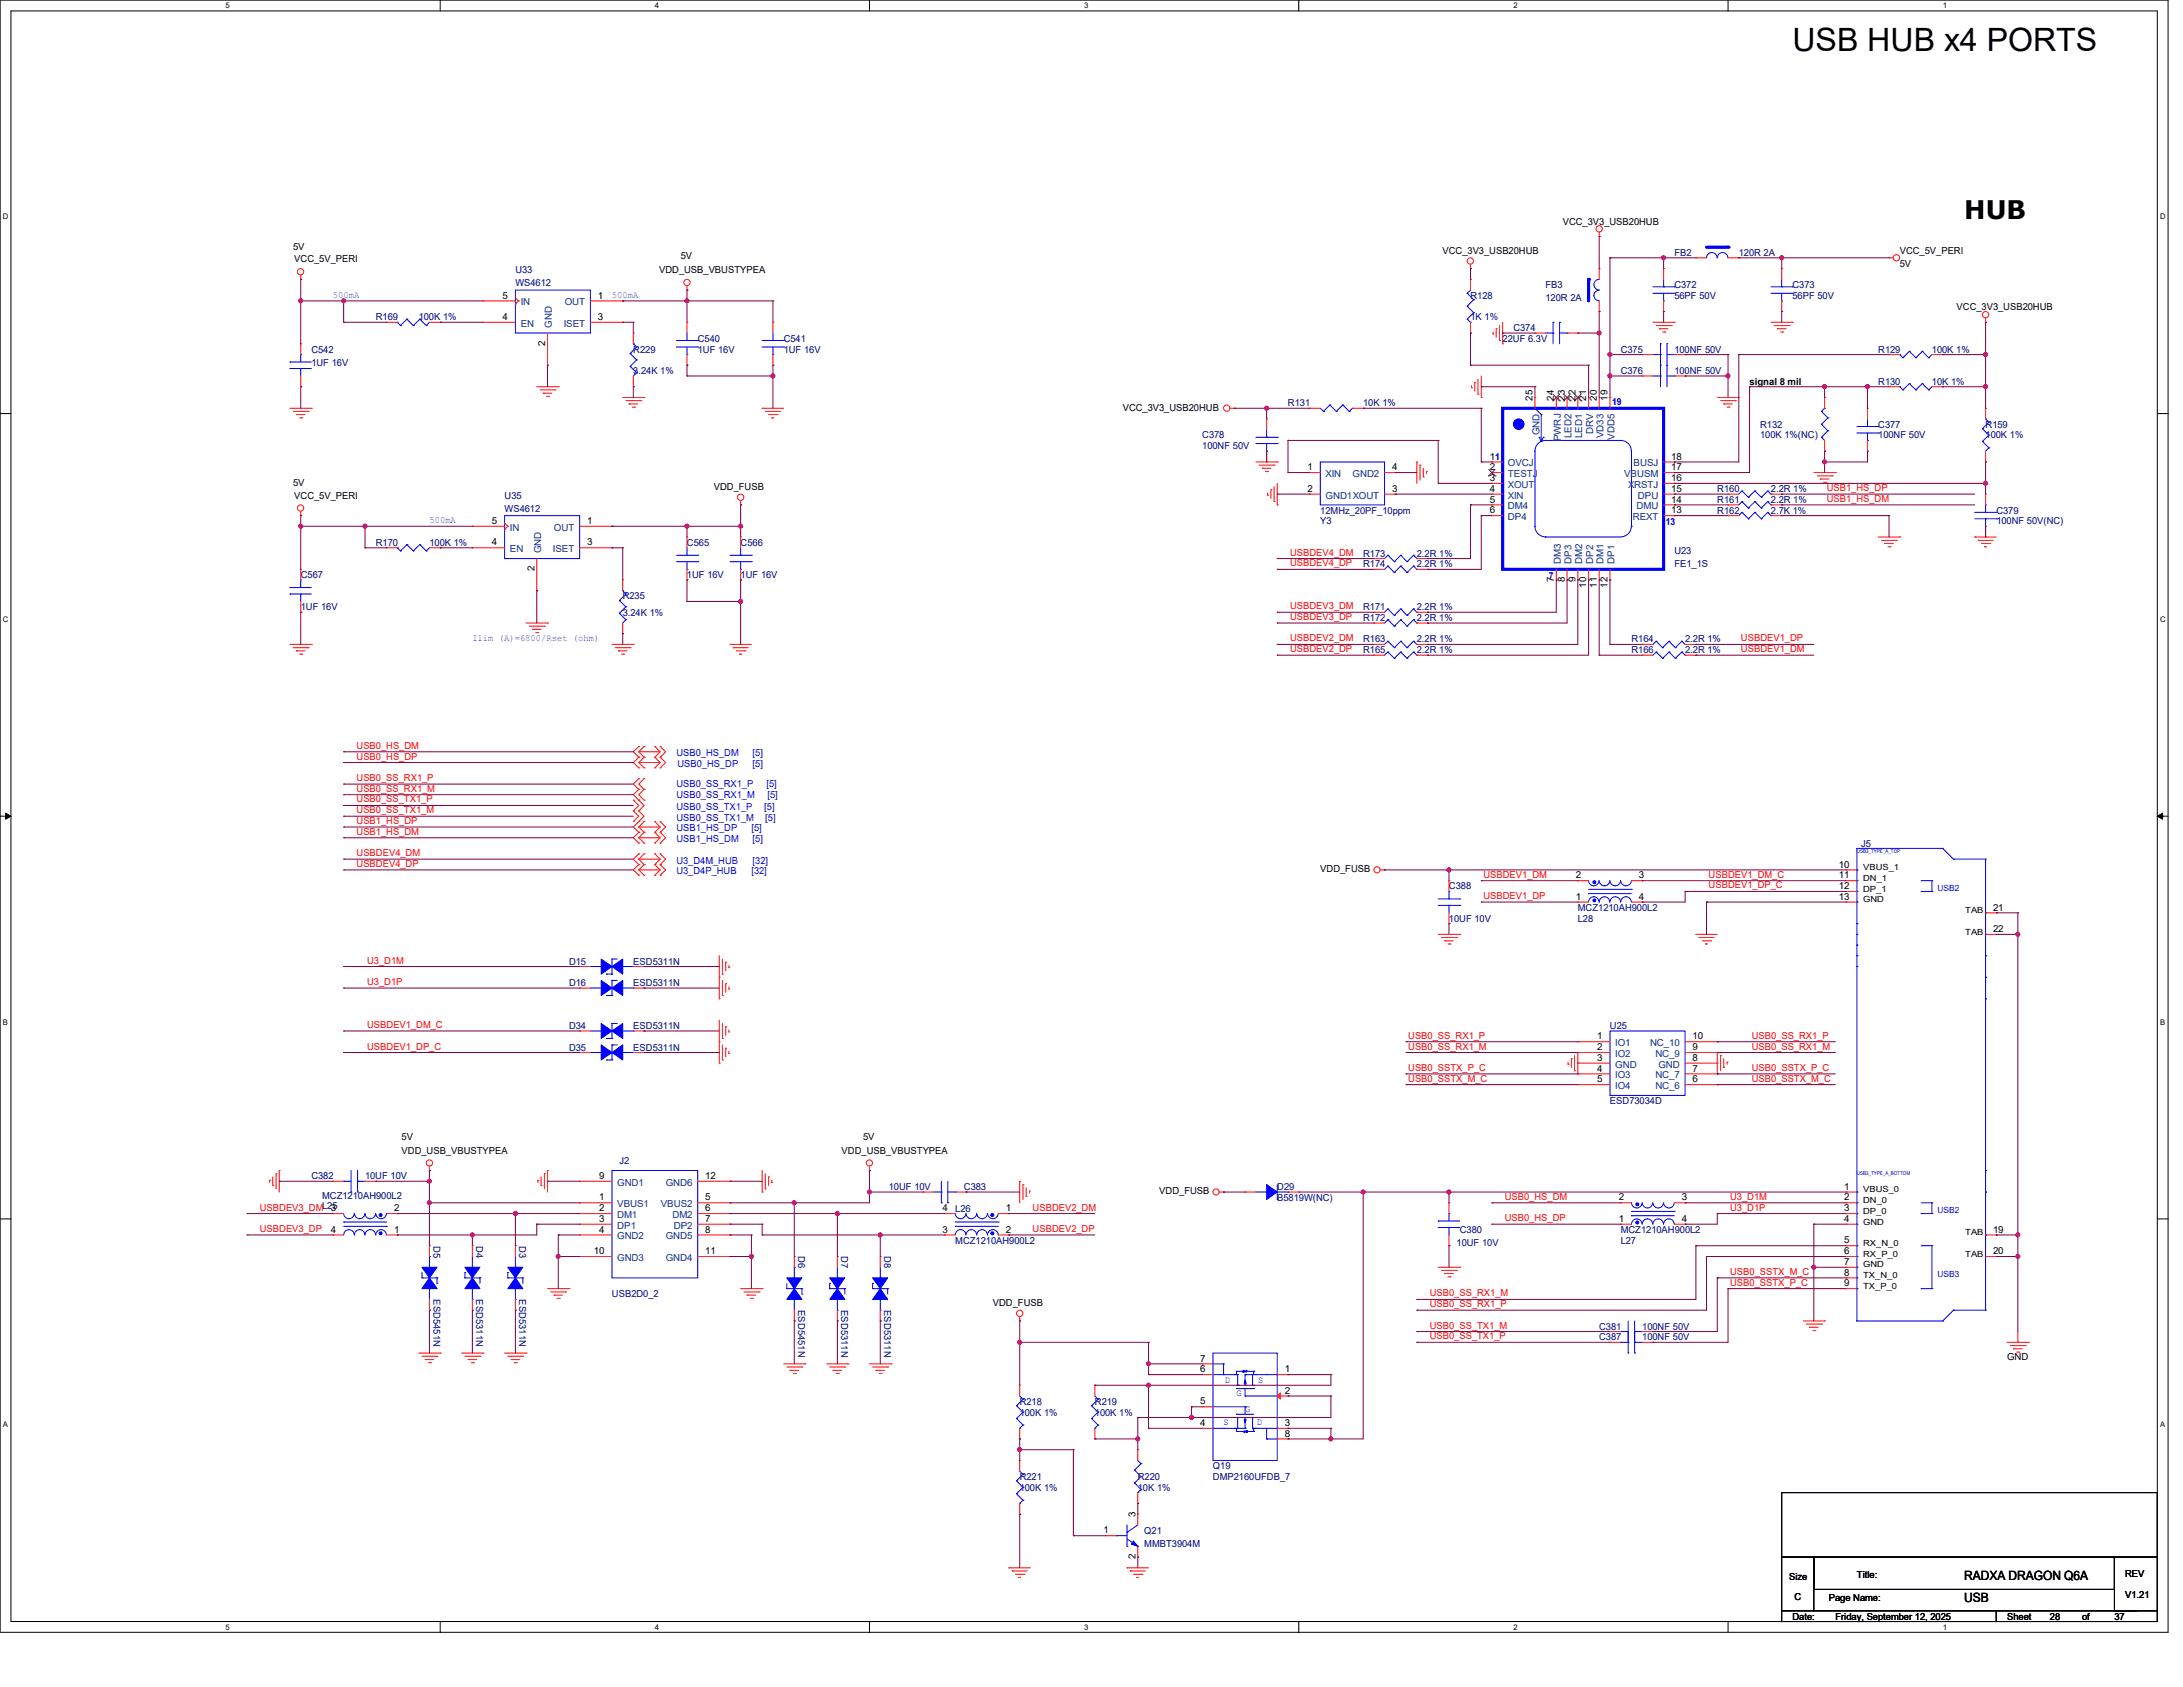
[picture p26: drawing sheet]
<svg xmlns="http://www.w3.org/2000/svg" width="558mm" height="431mm" viewBox="0 0 558 431" stroke-linecap="round" stroke-linejoin="round" font-family="sans-serif">
<defs><g id="words">
<text font-size="8.2" x="458.2" y="12.9">USB HUB x4 PORTS</text>
<text font-size="6.6" x="502.1" y="56">HUB</text>
<g font-size="3.3">
<text x="502.1" y="403.8">RADXA DRAGON Q6A</text>
<text x="502.1" y="409.3">USB</text>
</g>
<g font-size="2.5">
<text x="399.5" y="57.4">VCC_3V3_USB20HUB</text>
<text x="74.9" y="63.8">5V</text>
<text x="368.7" y="64.9">VCC_3V3_USB20HUB</text>
<text x="485.6" y="64.9">VCC_5V_PERI</text>
<text x="75.2" y="67">VCC_5V_PERI</text>
<text x="168.5" y="69.8">VDD_USB_VBUSTYPEA</text>
<text x="174" y="66.2">5V</text>
<text x="485.6" y="68.1">5V</text>
<text x="128.5" y="76.3">5</text>
<text x="152.8" y="76.3">1</text>
<text x="128.5" y="81.7">4</text>
<text x="152.8" y="81.7">3</text>
<text x="500.1" y="79.1">VCC_3V3_USB20HUB</text>
<text x="139.4" y="88.4" transform="rotate(-90 139.4 88.4)">2</text>
<text x="447.2" y="98.3">signal 8 mil</text>
<text x="287" y="104.9">VCC_3V3_USB20HUB</text>
<text x="391.8" y="102.4" transform="rotate(-90 391.8 102.4)">25</text>
<text x="397.2" y="102.4" transform="rotate(-90 397.2 102.4)">24</text>
<text x="400" y="102.4" transform="rotate(-90 400 102.4)">23</text>
<text x="402.7" y="102.4" transform="rotate(-90 402.7 102.4)">22</text>
<text x="405.5" y="102.4" transform="rotate(-90 405.5 102.4)">21</text>
<text x="408.2" y="102.4" transform="rotate(-90 408.2 102.4)">20</text>
<text x="410.9" y="102.4" transform="rotate(-90 410.9 102.4)">19</text>
<text x="380.8" y="117.4">11</text>
<text x="427.1" y="117.4">18</text>
<text x="74.9" y="124.1">5V</text>
<text x="182.5" y="125.2">VDD_FUSB</text>
<text x="334.2" y="120.1">1</text>
<text x="334.2" y="125.6">2</text>
<text x="355.8" y="125.6">3</text>
<text x="355.8" y="120.1">4</text>
<text x="380.8" y="120.1">2</text>
<text x="380.8" y="122.9">3</text>
<text x="380.8" y="125.6">4</text>
<text x="427.1" y="125.6">15</text>
<text x="427.1" y="122.9">16</text>
<text x="427.1" y="120.1">17</text>
<text x="75.2" y="127.4">VCC_5V_PERI</text>
<text x="380.8" y="128.4">5</text>
<text x="380.8" y="131.1">6</text>
<text x="427.1" y="131.1">13</text>
<text x="427.1" y="128.4">14</text>
<text x="125.7" y="133.9">5</text>
<text x="150.1" y="133.9">1</text>
<text x="125.7" y="139.4">4</text>
<text x="150.1" y="139.4">3</text>
<text x="136.6" y="146" transform="rotate(-90 136.6 146)">2</text>
<text x="397.2" y="148.8" transform="rotate(-90 397.2 148.8)">7</text>
<text x="400" y="148.8" transform="rotate(-90 400 148.8)">8</text>
<text x="402.7" y="148.8" transform="rotate(-90 402.7 148.8)">9</text>
<text x="405.5" y="150.2" transform="rotate(-90 405.5 150.2)">10</text>
<text x="408.2" y="150.2" transform="rotate(-90 408.2 150.2)">11</text>
<text x="410.9" y="150.2" transform="rotate(-90 410.9 150.2)">12</text>
<text x="470" y="221.7">10</text>
<text x="337.5" y="222.8">VDD_FUSB</text>
<text x="402.8" y="224.4">2</text>
<text x="418.9" y="224.4">3</text>
<text x="470" y="224.4">11</text>
<text x="470" y="227.2">12</text>
<text x="402.8" y="229.9">1</text>
<text x="418.9" y="229.9">4</text>
<text x="470" y="229.9">13</text>
<text x="509.4" y="232.6">21</text>
<text x="509.4" y="238.1">22</text>
<text x="408.3" y="265.6">1</text>
<text x="408.3" y="268.3">2</text>
<text x="432.6" y="265.6">10</text>
<text x="432.6" y="268.3">9</text>
<text x="408.3" y="273.8">4</text>
<text x="408.3" y="271">3</text>
<text x="432.6" y="273.8">7</text>
<text x="432.6" y="271">8</text>
<text x="408.3" y="276.5">5</text>
<text x="432.6" y="276.5">6</text>
<text x="102.7" y="291.2">5V</text>
<text x="220.6" y="291.2">5V</text>
<text x="102.7" y="294.7">VDD_USB_VBUSTYPEA</text>
<text x="215.1" y="294.7">VDD_USB_VBUSTYPEA</text>
<text x="153.2" y="301.2">9</text>
<text x="180.3" y="301.2">12</text>
<text x="296.3" y="305.1">VDD_FUSB</text>
<text x="471.4" y="304">1</text>
<text x="84.6" y="309.5">3</text>
<text x="100.7" y="309.5">2</text>
<text x="153.2" y="306.7">1</text>
<text x="153.2" y="309.5">2</text>
<text x="180.3" y="306.7">5</text>
<text x="180.3" y="309.5">6</text>
<text x="240.9" y="309.5">4</text>
<text x="257.1" y="309.5">1</text>
<text x="413.8" y="306.7">2</text>
<text x="429.9" y="306.7">3</text>
<text x="471.4" y="306.7">2</text>
<text x="471.4" y="309.5">3</text>
<text x="84.6" y="314.9">4</text>
<text x="100.7" y="314.9">1</text>
<text x="153.2" y="312.2">3</text>
<text x="153.2" y="314.9">4</text>
<text x="180.3" y="312.2">7</text>
<text x="180.3" y="314.9">8</text>
<text x="240.9" y="314.9">3</text>
<text x="257.1" y="314.9">2</text>
<text x="413.8" y="312.2">1</text>
<text x="429.9" y="312.2">4</text>
<text x="471.4" y="312.2">4</text>
<text x="471.4" y="317.7">5</text>
<text x="509.4" y="314.9">19</text>
<text x="151.8" y="320.4">10</text>
<text x="180.3" y="320.4">11</text>
<text x="471.4" y="320.4">6</text>
<text x="471.4" y="323.2">7</text>
<text x="509.4" y="320.4">20</text>
<text x="471.4" y="325.9">8</text>
<text x="471.4" y="328.6">9</text>
<text x="253.8" y="333.7">VDD_FUSB</text>
<text x="306.8" y="347.9">7</text>
<text x="513" y="347.4">GND</text>
<text x="306.8" y="350.6">6</text>
<text x="328.4" y="350.6">1</text>
<text x="306.8" y="358.8">5</text>
<text x="328.4" y="356.1">2</text>
<text x="306.8" y="364.3">4</text>
<text x="328.4" y="364.3">3</text>
<text x="328.4" y="367">8</text>
<text x="290.2" y="387.7" transform="rotate(-90 290.2 387.7)">3</text>
<text x="282.1" y="391.8">1</text>
<text x="290.2" y="398.4" transform="rotate(-90 290.2 398.4)">2</text>
<text x="457.3" y="403.6">Size</text>
<text x="474.6" y="403.1">Title:</text>
<text x="543.2" y="402.8">REV</text>
<text x="458.2" y="413.8">Date:</text>
<text x="458.7" y="408.9">C</text>
<text x="467.5" y="409.1">Page Name:</text>
<text x="469.1" y="413.8">Friday, September 12, 2025</text>
<text x="513" y="413.8">Sheet</text>
<text x="524" y="413.8">28</text>
<text x="532.2" y="413.8">of</text>
<text x="540.5" y="413.8">37</text>
<text x="543.2" y="408.3">V1.21</text>
</g>
<g font-size="2.5" fill="#00007f">
<text x="428" y="65.4">FB2</text>
<text x="444.5" y="65.4">120R 2A</text>
<text x="131.7" y="69.8">U33</text>
<text x="131.7" y="73.1">WS4612</text>
<text x="375.9" y="76.4">R128</text>
<text x="395.1" y="73.6">FB3</text>
<text x="395.1" y="76.9">120R 2A</text>
<text x="428" y="73.6">C372</text>
<text x="428" y="76.4">56PF 50V</text>
<text x="458.2" y="73.6">C373</text>
<text x="458.2" y="76.4">56PF 50V</text>
<text x="96.1" y="81.8">R169</text>
<text x="107" y="81.8">100K 1%</text>
<text x="375.9" y="81.8">1K 1%</text>
<text x="178.4" y="87.3">C540</text>
<text x="200.3" y="87.3">C541</text>
<text x="384.1" y="87.3">22UF 6.3V</text>
<text x="386.8" y="84.6">C374</text>
<text x="79.6" y="90.1">C542</text>
<text x="79.6" y="93.4">1UF 16V</text>
<text x="161.9" y="90.1">R229</text>
<text x="161.9" y="95.5">3.24K 1%</text>
<text x="178.4" y="90.1">1UF 16V</text>
<text x="200.3" y="90.1">1UF 16V</text>
<text x="414.3" y="90.1">C375</text>
<text x="414.3" y="95.5">C376</text>
<text x="428" y="90.1">100NF 50V</text>
<text x="428" y="95.5">100NF 50V</text>
<text x="480.1" y="90.1">R129</text>
<text x="493.8" y="90.1">100K 1%</text>
<text x="480.1" y="98.3">R130</text>
<text x="493.8" y="98.3">10K 1%</text>
<text x="329.2" y="103.8">R131</text>
<text x="348.4" y="103.8">10K 1%</text>
<text x="307.3" y="112">C378</text>
<text x="449.9" y="109.3">R132</text>
<text x="449.9" y="112">100K 1%(NC)</text>
<text x="480.1" y="109.3">C377</text>
<text x="480.1" y="112">100NF 50V</text>
<text x="507.5" y="109.3">R159</text>
<text x="507.5" y="112">100K 1%</text>
<text x="307.3" y="114.8">100NF 50V</text>
<text x="439" y="125.7">R160</text>
<text x="452.7" y="125.7">2.2R 1%</text>
<text x="129" y="127.4">U35</text>
<text x="129" y="130.7">WS4612</text>
<text x="337.5" y="131.2">12MHz_20PF_10ppm</text>
<text x="439" y="128.5">R161</text>
<text x="439" y="131.2">R162</text>
<text x="452.7" y="128.5">2.2R 1%</text>
<text x="452.7" y="131.2">2.7K 1%</text>
<text x="510.3" y="131.2">C379</text>
<text x="337.5" y="134">Y3</text>
<text x="510.3" y="134">100NF 50V(NC)</text>
<text x="96.1" y="139.4">R170</text>
<text x="109.8" y="139.4">100K 1%</text>
<text x="175.6" y="139.4">C565</text>
<text x="189.3" y="139.4">C566</text>
<text x="348.4" y="142.2">R173</text>
<text x="362.2" y="142.2">2.2R 1%</text>
<text x="428" y="141.6">U23</text>
<text x="76.9" y="147.7">C567</text>
<text x="175.6" y="147.7">1UF 16V</text>
<text x="189.3" y="147.7">1UF 16V</text>
<text x="348.4" y="144.9">R174</text>
<text x="362.2" y="144.9">2.2R 1%</text>
<text x="428" y="144.9">FE1_1S</text>
<text x="76.9" y="155.9">1UF 16V</text>
<text x="159.2" y="153.2">R235</text>
<text x="348.4" y="155.9">R171</text>
<text x="362.2" y="155.9">2.2R 1%</text>
<text x="159.2" y="157.3">3.24K 1%</text>
<text x="348.4" y="158.7">R172</text>
<text x="362.2" y="158.7">2.2R 1%</text>
<text x="348.4" y="164.1">R163</text>
<text x="348.4" y="166.9">R165</text>
<text x="362.2" y="164.1">2.2R 1%</text>
<text x="362.2" y="166.9">2.2R 1%</text>
<text x="417" y="164.1">R164</text>
<text x="417" y="166.9">R166</text>
<text x="430.7" y="164.1">2.2R 1%</text>
<text x="430.7" y="166.9">2.2R 1%</text>
<text x="475.7" y="216.3">J5</text>
<text x="370.4" y="227.2">C388</text>
<text x="403.3" y="232.7">MCZ1210AH900L2</text>
<text x="370.4" y="235.5">10UF 10V</text>
<text x="403.3" y="235.5">L28</text>
<text x="145.5" y="246.4">D15</text>
<text x="145.5" y="251.9">D16</text>
<text x="161.9" y="246.4">ESD5311N</text>
<text x="161.9" y="251.9">ESD5311N</text>
<text x="145.5" y="262.9">D34</text>
<text x="161.9" y="262.9">ESD5311N</text>
<text x="411.5" y="262.9">U25</text>
<text x="145.5" y="268.4">D35</text>
<text x="161.9" y="268.4">ESD5311N</text>
<text x="411.5" y="282.1">ESD73034D</text>
<text x="158.3" y="297.5">J2</text>
<text x="79.6" y="301.3">C382</text>
<text x="93.3" y="301.3">10UF 10V</text>
<text x="227.2" y="304">10UF 10V</text>
<text x="246.4" y="304">C383</text>
<text x="326.5" y="304">D29</text>
<text x="82.3" y="306.2">MCZ1210AH900L2</text>
<text x="244.2" y="309.5">L26</text>
<text x="326.5" y="306.8">B5819W(NC)</text>
<text x="244.2" y="317.8">MCZ1210AH900L2</text>
<text x="373.1" y="315">C380</text>
<text x="414.3" y="317.8">L27</text>
<text x="414.3" y="315">MCZ1210AH900L2</text>
<text x="110.8" y="318.3" transform="rotate(90 110.8 318.3)">D5</text>
<text x="121.8" y="318.3" transform="rotate(90 121.8 318.3)">D4</text>
<text x="132.7" y="318.3" transform="rotate(90 132.7 318.3)">D3</text>
<text x="204" y="321" transform="rotate(90 204 321)">D6</text>
<text x="215" y="321" transform="rotate(90 215 321)">D7</text>
<text x="226" y="321" transform="rotate(90 226 321)">D8</text>
<text x="372.3" y="318.3">10UF 10V</text>
<text x="110.8" y="332" transform="rotate(90 110.8 332)">ESD5451N</text>
<text x="121.8" y="332" transform="rotate(90 121.8 332)">ESD5311N</text>
<text x="132.7" y="332" transform="rotate(90 132.7 332)">ESD5311N</text>
<text x="156.4" y="331.5">USB2D0_2</text>
<text x="204" y="334.7" transform="rotate(90 204 334.7)">ESD5451N</text>
<text x="215" y="334.7" transform="rotate(90 215 334.7)">ESD5311N</text>
<text x="226" y="334.7" transform="rotate(90 226 334.7)">ESD5311N</text>
<text x="408.8" y="339.7">C381</text>
<text x="419.8" y="339.7">100NF 50V</text>
<text x="408.8" y="342.4">C387</text>
<text x="419.8" y="342.4">100NF 50V</text>
<text x="260.6" y="358.9">R218</text>
<text x="279.9" y="358.9">R219</text>
<text x="260.6" y="361.7">100K 1%</text>
<text x="279.9" y="361.7">100K 1%</text>
<text x="310" y="375.4">Q19</text>
<text x="260.6" y="378.1">R221</text>
<text x="260.6" y="380.9">100K 1%</text>
<text x="290.8" y="378.1">R220</text>
<text x="290.8" y="380.9">10K 1%</text>
<text x="310" y="378.1">DMP2160UFDB_7</text>
<text x="292.5" y="391.8">Q21</text>
<text x="292.5" y="395.1">MMBT3904M</text>
</g>
<g font-size="2.5" fill="#7f00ff">
<text x="85.1" y="76.1">500mA</text>
<text x="156.4" y="76.1">500mA</text>
<text x="109.8" y="133.7">500mA</text>
<text x="120.7" y="163.8">Ilim (A)=6800/Rset (ohm)</text>
</g>
<g font-size="2.5" fill="#003f7f">
<text x="133.1" y="83.5">EN</text>
<text x="133.1" y="78">IN</text>
<text x="141.1" y="83.7" transform="rotate(-90 141.1 83.7)">GND</text>
<text x="144.1" y="83.5">ISET</text>
<text x="144.4" y="78">OUT</text>
<text x="393.5" y="111.3" transform="rotate(-90 393.5 111.3)">GND</text>
<text x="398.9" y="112.7" transform="rotate(-90 398.9 112.7)">PWRJ</text>
<text x="401.7" y="111.9" transform="rotate(-90 401.7 111.9)">LED2</text>
<text x="404.5" y="111.9" transform="rotate(-90 404.5 111.9)">LED1</text>
<text x="407.2" y="111" transform="rotate(-90 407.2 111)">DRV</text>
<text x="409.9" y="111.9" transform="rotate(-90 409.9 111.9)">VD33</text>
<text x="412.7" y="112.4" transform="rotate(-90 412.7 112.4)">VDD5</text>
<text x="385.4" y="119.2">OVCJ</text>
<text x="417.6" y="119.2">BUSJ</text>
<text x="338.8" y="121.9">XIN</text>
<text x="345.7" y="121.9">GND2</text>
<text x="385.4" y="121.9">TESTJ</text>
<text x="385.4" y="124.6">XOUT</text>
<text x="415.2" y="121.9">VBUSM</text>
<text x="416.1" y="124.6">XRSTJ</text>
<text x="338.8" y="127.4">GND1XOUT</text>
<text x="385.4" y="127.4">XIN</text>
<text x="385.4" y="130.1">DM4</text>
<text x="418.3" y="130.1">DMU</text>
<text x="418.7" y="127.4">DPU</text>
<text x="130.3" y="135.6">IN</text>
<text x="141.6" y="135.6">OUT</text>
<text x="385.4" y="132.9">DP4</text>
<text x="417.4" y="132.9">REXT</text>
<text x="130.3" y="141.1">EN</text>
<text x="138.3" y="141.4" transform="rotate(-90 138.3 141.4)">GND</text>
<text x="141.4" y="141.1">ISET</text>
<text x="398.9" y="144.1" transform="rotate(-90 398.9 144.1)">DM3</text>
<text x="401.7" y="144.1" transform="rotate(-90 401.7 144.1)">DP3</text>
<text x="404.5" y="144.1" transform="rotate(-90 404.5 144.1)">DM2</text>
<text x="407.2" y="144.1" transform="rotate(-90 407.2 144.1)">DP2</text>
<text x="409.9" y="144.1" transform="rotate(-90 409.9 144.1)">DM1</text>
<text x="412.7" y="144.1" transform="rotate(-90 412.7 144.1)">DP1</text>
<text x="412.9" y="267.3">IO1</text>
<text x="421.8" y="267.3">NC_10</text>
<text x="412.9" y="270">IO2</text>
<text x="412.9" y="275.5">IO3</text>
<text x="412.9" y="272.8">GND</text>
<text x="423.1" y="270">NC_9</text>
<text x="423.1" y="275.5">NC_7</text>
<text x="423.9" y="272.8">GND</text>
<text x="412.9" y="278.3">IO4</text>
<text x="423.1" y="278.3">NC_6</text>
<text x="157.8" y="302.9">GND1</text>
<text x="170.2" y="302.9">GND6</text>
<text x="157.8" y="308.4">VBUS1</text>
<text x="157.8" y="311.2">DM1</text>
<text x="168.9" y="308.4">VBUS2</text>
<text x="171.9" y="311.2">DM2</text>
<text x="157.8" y="313.9">DP1</text>
<text x="157.8" y="316.7">GND2</text>
<text x="170.2" y="316.7">GND5</text>
<text x="172.2" y="313.9">DP2</text>
<text x="157.8" y="322.2">GND3</text>
<text x="170.2" y="322.2">GND4</text>
</g>
<g font-size="2.5" fill="#00f">
<text x="412.1" y="103.5">19</text>
<text x="425.8" y="134.2">13</text>
<text x="395.9" y="148">7</text>
<text x="172.9" y="193.2">USB0_HS_DM</text>
<text x="173.1" y="196">USB0_HS_DP</text>
<text x="192.4" y="193.2">[5]</text>
<text x="192.4" y="196">[5]</text>
<text x="172.9" y="203.9">USB0_SS_RX1_M</text>
<text x="172.9" y="201.2">USB0_SS_RX1_P</text>
<text x="195.9" y="201.2">[5]</text>
<text x="196.2" y="203.9">[5]</text>
<text x="172.9" y="206.9">USB0_SS_TX1_P</text>
<text x="172.9" y="209.7">USB0_SS_TX1_M</text>
<text x="195.4" y="206.9">[5]</text>
<text x="195.6" y="209.7">[5]</text>
<text x="172.9" y="212.4">USB1_HS_DP</text>
<text x="172.9" y="215.2">USB1_HS_DM</text>
<text x="192.1" y="212.4">[5]</text>
<text x="192.4" y="215.2">[5]</text>
<text x="172.9" y="220.6">U3_D4M_HUB</text>
<text x="192.4" y="220.6">[32]</text>
<text x="172.9" y="223.4">U3_D4P_HUB</text>
<text x="192.1" y="223.4">[32]</text>
<text x="313.1" y="353.4">D</text>
<text x="321.6" y="353.4">S</text>
<text x="316.1" y="356.7">G</text>
<text x="312.8" y="364.1">S</text>
<text x="318.3" y="360.8">G</text>
<text x="321.3" y="364.1">D</text>
</g>
<g font-size="2.5" fill="#f00">
<text x="466.9" y="125.5">USB1_HS_DP</text>
<text x="466.9" y="128.2">USB1_HS_DM</text>
<text x="329.8" y="141.9">USBDEV4_DM</text>
<text x="329.8" y="144.7">USBDEV4_DP</text>
<text x="329.8" y="155.7">USBDEV3_DM</text>
<text x="329.8" y="158.4">USBDEV3_DP</text>
<text x="329.8" y="163.9">USBDEV2_DM</text>
<text x="329.8" y="166.6">USBDEV2_DP</text>
<text x="445" y="163.9">USBDEV1_DP</text>
<text x="445" y="166.6">USBDEV1_DM</text>
<text x="91.1" y="191.3">USB0_HS_DM</text>
<text x="91.1" y="194.1">USB0_HS_DP</text>
<text x="91.1" y="202.3">USB0_SS_RX1_M</text>
<text x="91.1" y="199.6">USB0_SS_RX1_P</text>
<text x="91.1" y="207.8">USB0_SS_TX1_M</text>
<text x="91.1" y="205">USB0_SS_TX1_P</text>
<text x="91.1" y="210.5">USB1_HS_DP</text>
<text x="91.1" y="213.3">USB1_HS_DM</text>
<text x="91.1" y="218.7">USBDEV4_DM</text>
<text x="91.1" y="221.5">USBDEV4_DP</text>
<text x="379.2" y="224.2">USBDEV1_DM</text>
<text x="436.8" y="224.2">USBDEV1_DM_C</text>
<text x="436.8" y="227">USBDEV1_DP_C</text>
<text x="379.2" y="229.7">USBDEV1_DP</text>
<text x="93.9" y="246.2">U3_D1M</text>
<text x="93.9" y="251.7">U3_D1P</text>
<text x="93.9" y="262.6">USBDEV1_DM_C</text>
<text x="93.9" y="268.1">USBDEV1_DP_C</text>
<text x="360" y="268.1">USB0_SS_RX1_M</text>
<text x="360" y="265.4">USB0_SS_RX1_P</text>
<text x="447.8" y="268.1">USB0_SS_RX1_M</text>
<text x="447.8" y="265.4">USB0_SS_RX1_P</text>
<text x="360" y="273.6">USB0_SSTX_P_C</text>
<text x="447.8" y="273.6">USB0_SSTX_P_C</text>
<text x="360" y="276.4">USB0_SSTX_M_C</text>
<text x="447.8" y="276.4">USB0_SSTX_M_C</text>
<text x="66.4" y="309.3">USBDEV3_DML25</text>
<text x="263.9" y="309.3">USBDEV2_DM</text>
<text x="384.6" y="312">USB0_HS_DP</text>
<text x="384.6" y="306.5">USB0_HS_DM</text>
<text x="442.3" y="309.3">U3_D1P</text>
<text x="442.3" y="306.5">U3_D1M</text>
<text x="66.4" y="314.7">USBDEV3_DP</text>
<text x="263.9" y="314.7">USBDEV2_DP</text>
<text x="442.3" y="328.5">USB0_SSTX_P_C</text>
<text x="442.3" y="325.7">USB0_SSTX_M_C</text>
<text x="365.5" y="334">USB0_SS_RX1_P</text>
<text x="365.5" y="331.2">USB0_SS_RX1_M</text>
<text x="365.5" y="339.4">USB0_SS_TX1_M</text>
<text x="365.5" y="342.2">USB0_SS_TX1_P</text>
</g>
<g font-size="2.2">
<text x="476.2" y="222.3">VBUS_1</text>
<text x="476.2" y="225">DN_1</text>
<text x="476.2" y="227.8">DP_1</text>
<text x="476.2" y="230.5">GND</text>
<text x="502.3" y="233.3">TAB</text>
<text x="502.3" y="238.8">TAB</text>
<text x="476.2" y="304.6">VBUS_0</text>
<text x="476.2" y="307.3">DN_0</text>
<text x="476.2" y="310.1">DP_0</text>
<text x="476.2" y="312.8">GND</text>
<text x="502.3" y="315.6">TAB</text>
<text x="476.2" y="318.3">RX_N_0</text>
<text x="476.2" y="321.1">RX_P_0</text>
<text x="476.2" y="323.8">GND</text>
<text x="502.3" y="321.1">TAB</text>
<text x="476.2" y="326.6">TX_N_0</text>
<text x="476.2" y="329.3">TX_P_0</text>
</g>
<g font-size="2.2" fill="#00f">
<text x="495.2" y="227.5">USB2</text>
<text x="495.2" y="309.8">USB2</text>
<text x="495.2" y="326.3">USB3</text>
</g>
<g font-size="2">
<text x="57.7" y="2.1">5</text>
<text x="167.4" y="2.1">4</text>
<text x="277.1" y="2.1">3</text>
<text x="386.8" y="2.1">2</text>
<text x="496.6" y="2.1">1</text>
<text x=".8" y="56">D</text>
<text x="552.2" y="56">D</text>
<text x=".8" y="158.9">C</text>
<text x="552.2" y="158.9">C</text>
<text x=".8" y="261.7">B</text>
<text x="552.2" y="261.7">B</text>
<text x=".8" y="364.6">A</text>
<text x="552.2" y="364.6">A</text>
<text x="57.7" y="416.3">5</text>
<text x="167.4" y="416.3">4</text>
<text x="277.1" y="416.3">3</text>
<text x="386.8" y="416.3">2</text>
<text x="496.6" y="416.3">1</text>
</g>
<g font-size="1.4" fill="#00f">
<text x="474.6" y="218">USB3_TYPE_A_TOP</text>
<text x="474.6" y="300.3">USB3_TYPE_A_BOTTOM</text>
</g>
</g></defs>
<g fill="none" stroke="#000" stroke-width=".26">
<path d="M0 0h554.2v417h-554.2zM2.8 2.8h548.6v411.5h-548.6zM112.5 0v2.8M222.3 0v2.8M332 0v2.8M441.7 0v2.8M0 105.7h2.8M551.4 105.7h2.8M0 208.5h2.8M1.4 207.7l1.4 .8-1.4 .8zM551.4 208.5l1.4-.8v1.6zM551.4 208.5h2.8"/>
<path d="M0 311.4h2.8M551.4 311.4h2.8M455.4 381.3h96v16.5h-96zM455.4 397.8h8.2v13.7h-8.2zM463.6 397.8h76.9v8.3h-76.9zM540.5 397.8h10.9v13.7h-10.9zM112.5 414.3v2.7M222.3 414.3v2.7M332 414.3v2.7M441.7 414.3v2.7M455.4 411.5h54.9v2.8h-54.9zM463.6 411.5h82.3"/>
<path d="M510.3 411.5h41.1v2.8h-41.1zM545.9 411.5h.1"/>
</g>
<path d="M1.4 207.7l1.4 .8-1.4 .8zM551.4 208.5l1.4-.8v1.6z" fill="#000"/>
<g fill="none" stroke="#f00" stroke-width=".26">
<path d="M408.8 59.3v1.1M76.9 71.4h.1M76.9 70.3v1.1M175.6 74.1h.1M175.6 73v1.1M375.9 68.6h.1M375.9 67.5v1.1M408.8 60.4h.1M482.9 65.9h.1M482.9 65.9h1.1M137.2 98.8h5.5M138 99.6h3.9"/>
<path d="M141.9 99.6h.1M142.7 98.8h.1M376.1 99.1h.1M376.1 98.6v.5M377 97.7h.1M377 97.7v2.2M377.8 96.9v3.8M378.6 96.1v5.5M381.6 85.3h.1M381.6 84.8v.5M382.4 84h.1M382.4 84v2.2"/>
<path d="M383.3 87h.1M383.3 83.2v3.8M384.1 87.8h.1M384.1 82.3v5.5M422.5 82.3h5.5M423.3 83.2h3.9M424.1 84h.1M424.1 84h2.2M425 84.8h.5M425.5 84.8h.1M427.2 83.2h.1M428 82.3h.1"/>
<path d="M452.7 82.3h5.5M453.5 83.2h3.8M454.3 84h.1M454.3 84h2.2M455.2 84.8h.5M455.7 84.8h.1M457.3 83.2h.1M458.2 82.3h.1M507.5 82.3h.1M507.5 81.2v1.1M74.1 104.3h5.5M74.9 105.1h3.9"/>
<path d="M75.8 105.9h.1M75.8 105.9h2.2M76.6 106.8h.5M77.1 106.8h.1M78.8 105.1h.1M79.6 104.3h.1M138.9 100.5h.1M138.9 100.5h2.2M139.7 101.3h.5M140.2 101.3h.1M159.2 101.6h5.4M160 102.4h3.8"/>
<path d="M160.8 103.2h.1M160.8 103.2h2.2M161.6 104h.6M162.2 104h.1M163.8 102.4h.1M164.6 101.6h.1M194.8 104.3h.1M194.8 104.3h5.5M195.6 105.1h.1M195.6 105.1h3.9M196.5 105.9h2.2M197.3 106.8h.1"/>
<path d="M197.3 106.8h.5M198.7 105.9h.1M314.4 104.3h1.1M315.5 104.3h.1M321 118h5.5M321.8 118.8h3.9M322.7 119.6h.1M322.7 119.6h2.2M323.8 107h.1M323.8 118h.1M323.8 107v2.8M323.8 115.3v2.7"/>
<path d="M325.7 118.8h.1M326.5 118h.1M362.2 118h.1M362.2 118v5.5M363 118.8h.1M363 118.8v3.9M363.8 119.6v2.2M377.8 100.7h.1M378.6 101.6h.1M439 101.6h5.5M439.8 102.4h3.8M440.6 103.2h.1"/>
<path d="M440.6 103.2h2.2M441.5 104h.5M442 104h.1M443.6 102.4h.1M444.5 101.6h.1M76.9 131.7h.1M76.9 130.6v1.1M189.3 129h.1M189.3 127.9v1.1M323.5 120.5h.5M324 120.5h.1M324 126.5h.1"/>
<path d="M324 126v.5M324.9 125.1h.1M324.9 125.1v2.2M325.7 128.1h.1M325.7 124.3v3.8M326.5 129h.1M326.5 123.5v5.5M363.8 121.8h.1M364.6 120.5h.1M364.6 120.5v.5M463.6 120.7h5.5M464.5 121.6h3.8"/>
<path d="M465.3 122.4h.1M465.3 122.4h2.2M466.1 123.2h.6M466.7 123.2h.1M468.3 121.6h.1M469.1 120.7h.1M480.1 137.2h5.5M480.9 138h3.9M481.8 138.9h.1M481.8 138.9h2.2M482.6 139.7h.5M483.1 139.7h.1"/>
<path d="M484.8 138h.1M485.6 137.2h.1M504.8 137.2h.1M504.8 137.2h5.5M505.6 138h.1M505.6 138h3.9M506.4 138.9h2.2M507.3 139.7h.1M507.3 139.7h.5M508.6 138.9h.1M134.5 159.2h5.5M135.3 160h3.8"/>
<path d="M139.1 160h.1M140 159.2h.1M74.1 164.6h5.5M74.9 165.5h3.9M75.8 166.3h.1M75.8 166.3h2.2M76.6 167.1h.5M77.1 167.1h.1M78.8 165.5h.1M79.6 164.6h.1M136.1 160.8h.1M136.1 160.8h2.2"/>
<path d="M136.9 161.6h.6M137.5 161.6h.1M156.4 164.6h5.5M157.2 165.5h3.9M158.1 166.3h.1M158.1 166.3h2.2M158.9 167.1h.5M159.4 167.1h.1M161.1 165.5h.1M161.9 164.6h.1M186.6 164.6h.1M186.6 164.6h5.5"/>
<path d="M187.4 165.5h.1M187.4 165.5h3.9M188.2 166.3h2.2M189.1 167.1h.1M189.1 167.1h.5M190.4 166.3h.1M163.3 193.5h.1M163.3 190.7h.1M163.3 192.1h.1M163.3 196.2h.1M163.3 194.8h.1M163.3 198.9h.1"/>
<path d="M163.3 198.9l-1.4 1.4 1.4 1.4M163.3 190.7l-1.4 1.4 1.4 1.4M163.3 192.1l1.3 1.4M163.3 192.1h5.4M163.3 193.5l-1.4 1.3 1.4 1.4M163.3 194.8l1.3 1.4M163.3 194.8h5.4M164.6 190.7h.1M164.6 193.5h.1M164.6 196.2h.1M164.6 198.9h.1M164.6 190.7l-1.3 1.4"/>
<path d="M164.6 193.5l-1.3 1.3M164.6 198.9l-1.3 1.4 1.3 1.4M167.4 190.7h.1M167.4 193.5h.1M167.4 196.2h.1M167.4 190.7l1.3 1.4M167.4 193.5l1.3 1.3M168.7 190.7h.1M168.7 193.5h.1M168.7 196.2h.1M168.7 190.7l1.4 1.4-1.4 1.4M168.7 192.1l-1.3 1.4"/>
<path d="M168.7 193.5l1.4 1.3-1.4 1.4M168.7 194.8l-1.3 1.4M161.9 204.4h.1M161.9 207.2h.1M161.9 209.9h.1M161.9 204.4l1.4 1.4-1.4 1.4M161.9 207.2l1.4 1.3-1.4 1.4M163.3 201.7h.1M163.3 204.4h.1M163.3 207.2h.1M163.3 209.9h.1M163.3 212.6h.1"/>
<path d="M163.3 211.3h.1M163.3 215.4h.1M163.3 214h.1M163.3 218.1h.1M163.3 219.5h.1M163.3 201.7l-1.4 1.3 2.7 2.8-1.3 1.4M163.3 207.2l1.3 1.3-2.7 2.8 1.4 1.3M163.3 211.3l1.3 1.3M163.3 211.3h5.4M163.3 212.6l-1.4 1.4 1.4 1.4M163.3 214l1.3 1.4M163.3 214h5.4"/>
<path d="M163.3 218.1l-1.4 1.4 1.4 1.4M163.3 219.5l1.3 1.4M163.3 219.5h5.4M164.6 204.4h.1M164.6 201.7h.1M164.6 209.9h.1M164.6 212.6h.1M164.6 215.4h.1M164.6 218.1h.1M164.6 201.7l-1.3 1.3 1.3 1.4M164.6 209.9l-1.3 1.4M164.6 218.1l-1.3 1.4"/>
<path d="M164.6 212.6l-1.3 1.4M167.4 209.9h.1M167.4 212.6h.1M167.4 215.4h.1M167.4 218.1h.1M167.4 209.9l1.3 1.4M167.4 212.6l1.3 1.4M167.4 218.1l1.3 1.4M168.7 209.9h.1M168.7 212.6h.1M168.7 215.4h.1M168.7 218.1h.1"/>
<path d="M168.7 209.9l1.4 1.4-1.4 1.3M168.7 212.6l1.4 1.4-1.4 1.4M168.7 211.3l-1.3 1.3M168.7 214l-1.3 1.4M168.7 218.1l1.4 1.4-1.4 1.4M168.7 219.5l-1.3 1.4M163.3 223.6h.1M163.3 220.9h.1M163.3 222.2h.1M163.3 222.2h5.4M163.3 220.9l-1.4 1.3 1.4 1.4M163.3 222.2l1.3 1.4"/>
<path d="M164.6 220.9h.1M164.6 223.6h.1M164.6 220.9l-1.3 1.3M167.4 220.9h.1M167.4 223.6h.1M167.4 220.9l1.3 1.3M168.7 220.9h.1M168.7 223.6h.1M168.7 220.9l1.4 1.3-1.4 1.4M168.7 222.2l-1.3 1.4M352.8 222.2h1.1M353.9 222.2h.1"/>
<path d="M367.6 238.7h5.5M368.5 239.5h3.8M372.3 239.5h.1M373.1 238.7h.1M433.5 238.7h.1M433.5 238.7h5.5M434.3 239.5h.1M434.3 239.5h3.9M183.9 255.2h.1M183.9 249.7h.1M183.9 244.2v11M184.7 254.3h.1"/>
<path d="M184.7 248.9h.1M184.7 245v3.9M184.7 250.5v3.8M185.5 251.3h.1M185.5 245.8h.1M185.5 245.8v2.2M185.5 251.3v2.2M186.3 252.7h.1M186.3 247.2h.1M186.3 246.7v.5M186.3 252.1v.6M369.3 240.4h.1"/>
<path d="M369.3 240.4h2.2M370.1 241.2h.6M370.7 241.2h.1M435.1 240.4h2.2M435.9 241.2h.1M435.9 241.2h.6M437.3 240.4h.1M183.9 271.6h.1M183.9 266.1h.1M183.9 260.6v11M184.7 270.8h.1M184.7 265.3h.1"/>
<path d="M184.7 261.5v3.8M184.7 267v3.8M185.5 267.8h.1M185.5 262.3h.1M185.5 262.3v2.2M185.5 267.8v2.2M186.3 269.2h.1M186.3 263.7h.1M186.3 263.1v.6M186.3 268.6v.6M400.8 271.9h.1M400.8 271.4v.5"/>
<path d="M401.7 270.5h.1M401.7 270.5v2.2M402.5 273.6h.1M402.5 269.7v3.9M403.3 274.4h.1M403.3 268.9v5.5M439 268.9h.1M439 268.9v5.5M439.8 269.7h.1M439.8 269.7v3.9M440.6 272.7h.1M440.6 270.5v2.2"/>
<path d="M441.5 271.4h.1M441.5 271.4v.5M70.6 299.9h.1M70.6 299.9v3.8M71.4 299h.1M71.4 299v5.5M109.8 299h.1M109.8 297.9v1.1M139.1 299.9h.1M139.1 299.9v3.8M140 299h.1M140 299v5.5"/>
<path d="M194.8 299v5.5M195.6 299.9v3.8M222.3 299h.1M222.3 297.9v1.1M68.9 301.5h.1M68.9 301.5v.6M69.7 302.9h.1M69.7 300.7v2.2M137.5 301.5h.1M137.5 301.5v.6M138.3 302.9h.1M138.3 300.7v2.2"/>
<path d="M194.8 304.5h.1M195.6 303.7h.1M196.5 300.7h.1M196.5 300.7v2.2M197.3 302.1h.1M197.3 301.5v.6M260.6 301.8h.1M260.6 301.8v5.5M261.5 302.6h.1M261.5 302.6v3.9M262.3 305.6h.1M262.3 303.4v2.2"/>
<path d="M263.1 304.3h.1M263.1 304.3v.5M311.7 304.5h1.1M312.8 304.5h.1M140 329.2h5.5M140.8 330.1h3.8M141.6 330.9h.1M141.6 330.9h2.2M142.4 331.7h.6M143 331.7h.1M144.6 330.1h.1M145.5 329.2h.1"/>
<path d="M189.3 329.2h5.5M190.2 330.1h3.8M191 330.9h.1M191 330.9h2.2M191.8 331.7h.6M192.4 331.7h.1M194 330.1h.1M194.8 329.2h.1M260.6 337.5h.1M260.6 336.4v1.1M367.6 323.8h5.5M368.5 324.6h3.8"/>
<path d="M369.3 325.4h.1M369.3 325.4h2.2M370.1 326.2h.6M370.7 326.2h.1M372.3 324.6h.1M373.1 323.8h.1M460.9 337.5h5.5M461.7 338.3h3.9M462.5 339.1h.1M462.5 339.1h2.2M463.4 339.9h.5M463.9 339.9h.1"/>
<path d="M465.6 338.3h.1M466.4 337.5h.1M107 345.7h5.5M107.9 346.5h3.8M108.7 347.3h.1M108.7 347.3h2.2M109.5 348.1h.6M110.1 348.1h.1M111.7 346.5h.1M112.5 345.7h.1M118 345.7h5.5M118.8 346.5h3.9"/>
<path d="M119.6 347.3h.1M119.6 347.3h2.2M120.5 348.1h.5M121 348.1h.1M122.7 346.5h.1M123.5 345.7h.1M129 345.7h5.5M129.8 346.5h3.8M130.6 347.3h.1M130.6 347.3h2.2M131.4 348.1h.6M132 348.1h.1"/>
<path d="M133.6 346.5h.1M134.5 345.7h.1M200.3 348.4h5.5M201.1 349.2h3.9M201.9 350.1h.1M201.9 350.1h2.2M202.8 350.9h.5M203.3 350.9h.1M205 349.2h.1M205.8 348.4h.1M211.3 348.4h5.4M212.1 349.2h3.8"/>
<path d="M212.9 350.1h.1M212.9 350.1h2.2M213.7 350.9h.6M214.3 350.9h.1M215.9 349.2h.1M216.7 348.4h.1M222.3 348.4h5.5M223.1 349.2h3.8M223.9 350.1h.1M223.9 350.1h2.2M224.7 350.9h.6M225.3 350.9h.1"/>
<path d="M226.9 349.2h.1M227.8 348.4h.1M513 342.9h5.5M513.8 343.8h3.9M514.7 344.6h.1M514.7 344.6h2.2M515.5 345.4h.5M515.8 342.9h.1M515.8 340.2v2.7M516 345.4h.1M517.7 343.8h.1M518.5 342.9h.1"/>
<path d="M257.9 400.6h.1M257.9 400.6h5.5M258.7 401.4h.1M258.7 401.4h3.9M259.5 402.2h2.2M260.4 403h.1M260.4 403h.5M261.7 402.2h.1M288.1 400.6h.1M288.1 400.6h5.5M288.9 401.4h.1M288.9 401.4h3.8"/>
<path d="M289.7 402.2h2.2M290.6 403h.1M290.6 403h.5M291.9 402.2h.1"/>
<circle cx="408.8" cy="58.5" r=".8"/>
<circle cx="76.8" cy="69.4" r=".8"/>
<circle cx="175.6" cy="72.2" r=".8"/>
<circle cx="375.8" cy="66.7" r=".8"/>
<circle cx="484.8" cy="65.9" r=".8"/>
<circle cx="507.5" cy="80.4" r=".8"/>
<circle cx="313.6" cy="104.3" r=".8"/>
<circle cx="76.8" cy="129.8" r=".8"/>
<circle cx="189.3" cy="127" r=".8"/>
<circle cx="352" cy="222.2" r=".78"/>
<circle cx="109.8" cy="297.1" r=".8"/>
<circle cx="222.2" cy="297.1" r=".78"/>
<circle cx="310.8" cy="304.5" r=".78"/>
<circle cx="260.6" cy="335.5" r=".8"/>
</g>
<g fill="none" stroke="#00f" stroke-width=".26">
<path d="M321 113.3h5.5M321 111.7h5.5M323.8 115.3h.1M323.8 111.7h.1M323.8 109.8v1.9M323.8 113.3v2M326.5 113.3h.1M326.5 111.7h.1M129.8 326.5h.1M129.8 325.1h.1M129.8 326.5h3.8M129.8 325.1v1.4"/>
<path d="M131.7 323.8h.1M131.7 332h.1M131.7 321v2.8M131.7 329.2v2.8M133.6 326.5h.1M133.6 326.5v1.4"/>
</g>
<path d="M129.8 323.8h3.8l-1.9 2.7z" fill-rule="evenodd" fill="#00f"/>
<path d="M129.8 323.8h3.8l-1.9 2.7z" fill="none" stroke="#00f" stroke-width=".26"/>
<path d="M131.7 326.5l1.9 2.7h-3.8z" fill-rule="evenodd" fill="#00f"/>
<path d="M408.8 74.1a1.35 1.35 0 0 0-1.4 1.4 1.35 1.35 0 0 0 1.4 1.3M408.8 71.4a1.35 1.35 0 0 0-1.4 1.3 1.35 1.35 0 0 0 1.4 1.4M504.8 130.9h5.5M504.8 132.5h5.5M507.5 129h.1M507.5 132.5h.1M507.5 129v1.9M507.5 132.5v1.9M510.3 130.9h.1M510.3 132.5h.1M131.7 326.5l1.9 2.7h-3.8z" fill="none" stroke="#00f" stroke-width=".26"/>
<path d="M507.5 137.2h.1M507.5 126.2h.1M507.5 126.2v2.8M507.5 134.4v2.8M131.7 318.3h.1M131.7 318.3v2.7M131.7 334.7h.1M131.7 332v2.7" fill="none" stroke="#f00" stroke-width=".26"/>
<path d="M406.1 71.4v5.5" fill="none" stroke="#00f" stroke-width=".8"/>
<circle cx="406.1" cy="71.4" r=".4" fill="#00f"/>
<path d="M408.8 79.6h.1M408.8 68.6h.1M408.8 68.6v2.8M408.8 76.9v2.7M175.6 82.3h.1M175.6 93.3h.1M175.6 82.3v2.8M175.6 90.6v2.7M392.3 85.1h.1M392.3 85.1h2.8M400.6 85.1h2.7M403.3 85.1h.1" fill="none" stroke="#f00" stroke-width=".26"/>
<g fill="none" stroke="#00f" stroke-width=".26">
<path d="M172.9 88.6h5.5M172.9 87h5.5M175.6 90.6h.1M175.6 87h.1M175.6 85.1v1.9M175.6 88.6v2M178.4 88.6h.1M178.4 87h.1M395.1 85.1h1.9M397 85.1h.1M397 82.3h.1M397 82.3v5.5"/>
<path d="M398.7 82.3h.1M398.7 85.1h1.9M398.7 82.3v5.5M400.6 85.1h.1M312.8 364.9h.1M312.8 364.9h2.7M316.1 365.7h.1M316.1 364.9v.8M316.4 364.9h.1M316.4 362.2v2.7M316.4 364.9h1.9M318 366h.1"/>
<path d="M318 365.5v.5M318.3 364.9h.1M318.3 362.7h.1M318.3 362.2v.5M318.3 363.5v1.4M318.8 365.7h1.7M319.9 362.2h.1M319.9 362.2h.6M320.2 362.2h.1M320.2 362.2v2.7M320.5 365.7h.1M320.5 364.9h.1"/>
<path d="M320.5 364.9v.8"/>
</g>
<path d="M318 365.7l.8-.2v.5z" fill-rule="evenodd" fill="#00f"/>
<path d="M316.1 365.7h.1M316.1 365.7h1.9M318 365.7l.8-.2v.5zM318 362.2h.1M318 362.2h.5M320.2 364.9h.1M320.2 364.9h.8" fill="none" stroke="#00f" stroke-width=".26"/>
<path d="M318 362.7h.5l-.2 .8z" fill-rule="evenodd" fill="#00f"/>
<g fill="none" stroke="#00f" stroke-width=".26">
<path d="M316.1 350.3h.1M316.1 351.2h.1M316.1 353.9h.5M316.1 350.3h1.6M316.1 350.3v.9M316.4 353.9h.1M316.4 351.2v2.7M316.6 353.9h.1M318.3 359.4h.1M318.3 351.2h.1M318.3 353.4h.1M318.3 351.2v1.4"/>
<path d="M318.3 353.4v.5M318.3 359.4v1.9M318.3 351.2h1.9M318.5 350.1h.1M318.5 350.1v.5M320.2 351.2h.1M320.2 351.2v2.7M320.5 350.3h.1M320.5 350.3v.9M321 351.2h2.8M323.8 351.2h.1M315.5 364.9h.1"/>
<path d="M315.5 364.9h.9M316.1 362.2h.1M316.1 361.3h.1M316.1 362.2h.5M316.1 361.3h4.4M318 362.7h.5l-.2 .8zM321 364.9h.1M321 364.9h2.8"/>
</g>
<path d="M317.7 350.1l.8 .2-.8 .3z" fill-rule="evenodd" fill="#00f"/>
<path d="M315.5 351.2h.9M316.4 351.2h.1M317.7 350.1l.8 .2-.8 .3zM318 353.9h.5M318.5 353.9h.1M318.5 350.3h2M320.5 350.3h.1" fill="none" stroke="#00f" stroke-width=".26"/>
<path d="M318.3 352.6l.2 .8h-.5z" fill-rule="evenodd" fill="#00f"/>
<g fill="none" stroke="#00f" stroke-width=".26">
<path d="M310 345.7h16.5v27.4h-16.5zM310 351.2h.1M310 351.2h5.5M310 348.4h2.8M310 359.4h8.3M312.8 348.4h.1M312.8 351.2h.1M312.8 348.4v2.8M315.5 351.2h.1M316.1 354.8h4.4M318.3 352.6l.2 .8h-.5zM318.3 356.7h.1"/>
<path d="M318.3 359.4h.1M318.3 354.8v1.9M318.3 356.7h8.2M319.9 353.9h.6M320.2 351.2h.8M320.5 353.9h.1M320.5 354.8h.1M321 351.2h.1M323.8 351.2h2.7M326.5 351.2h.1M326.5 356.7h.1M310 364.9h.1"/>
<path d="M310 364.9h2.8M323.8 367.6h.1M323.8 367.6h2.7M326.5 364.9h.1M326.5 364.9h-2.7v2.7"/>
</g>
<path d="M327.3 355.9v1.6l-.8-.8z" fill="#f00"/>
<g fill="none" stroke="#f00" stroke-width=".26">
<path d="M425.2 68.6h.1M425.2 79.6h.1M425.2 68.6v2.8M425.2 76.9v2.7M197.6 82.3h.1M197.6 93.3h.1M197.6 82.3v2.8M197.6 90.6v2.7M334.7 104.3h.1M334.7 104.3h2.8M345.7 104.3h2.7M348.4 104.3h.1"/>
<path d="M175.6 137.2h.1M175.6 137.2v2.8M334.7 120.7h.1M334.7 126.2h.1M334.7 120.7h2.8M334.7 126.2h2.8M353.9 120.7h2.8M353.9 126.2h2.8M356.7 126.2h.1M356.7 120.7h.1M175.6 148.2h.1M175.6 145.5v2.7"/>
<path d="M419.8 164.6h.1M419.8 164.6h2.7M430.7 164.6h2.8M433.5 164.6h.1M279.9 353.9h.1M279.9 353.9v2.8M307.3 359.4h.1M307.3 351.2h.1M307.3 348.4h.1M307.3 351.2h2.7M307.3 359.4h2.7M307.3 348.4h2.7"/>
<path d="M326.5 356.7h2.7M326.5 351.2h2.7M327.3 355.9v1.6l-.8-.8zM329.2 356.7h.1M329.2 351.2h.1M411.5 342.9h.1M411.5 342.9h2.8M419.8 342.9h2.7M422.5 342.9h.1M279.9 367.6h.1M279.9 364.9v2.7M290.8 370.4h.1"/>
<path d="M290.8 370.4v2.7M307.3 364.9h.1M307.3 364.9h2.7M326.5 364.9h2.7M326.5 367.6h2.7M329.2 364.9h.1M329.2 367.6h.1M290.8 384.1h.1M290.8 381.3v2.8"/>
</g>
<g fill="none" stroke="#00f" stroke-width=".26">
<path d="M422.5 74.9h5.5M422.5 73.3h5.5M425.2 76.9h.1M425.2 73.3h.1M425.2 71.4v1.9M425.2 74.9v2M428 74.9h.1M428 73.3h.1M194.8 88.6h5.5M194.8 87h5.5M197.6 90.6h.1M197.6 87h.1"/>
<path d="M197.6 85.1v1.9M197.6 88.6v2M200.3 88.6h.1M200.3 87h.1M337.5 118h16.4v11h-16.4zM337.5 104.3l.8 .8M338.3 105.1h.1M339.9 103.5h.1M339.9 103.5l-1.6 1.6M339.9 103.5l1.7 1.6M341.6 105.1h.1M343.2 103.5h.1"/>
<path d="M343.2 103.5l-1.6 1.6M343.2 103.5l1.7 1.6M344.9 105.1h.1M345.7 104.3h.1M345.7 104.3l-.8 .8M175.6 140v1.9M172.9 143.5h5.5M172.9 141.9h5.5M175.6 145.5h.1M175.6 141.9h.1M175.6 143.5v2M178.4 143.5h.1"/>
<path d="M178.4 141.9h.1M423.3 163.8h.1M423.3 163.8l-.8 .8M423.3 163.8l1.7 1.7M425 165.5h.1M426.6 163.8h.1M426.6 163.8l-1.6 1.7M426.6 163.8l1.6 1.7M428.2 165.5h.1M429.9 163.8h.1M429.9 163.8l-1.7 1.7M429.9 163.8l.8 .8"/>
<path d="M430.7 164.6h.1M321 304.5h2.8M323.8 304.5h.1M326.5 306.5h.1M326.5 302.6v3.9M326.5 304.5h2.7M329.2 304.5h.1M279 359.2h.1M279 359.2l1.7 1.6M279.9 356.7l.8 .8M280.7 357.5h.1M280.7 357.5l-1.7 1.7"/>
<path d="M414.3 342.9h.1M414.3 342.9h1.9M416.2 345.7h.1M416.2 340.2v5.5M417.8 342.9h.1M417.8 345.7h.1M417.8 342.9h2M417.8 340.2v5.5M279 362.4h.1M279 362.4l1.7 1.7M279.9 364.9h.1M280.7 360.8h.1"/>
<path d="M280.7 364.1h.1M280.7 360.8l-1.7 1.6M280.7 364.1l-.8 .8M290 375.6h.1M290 378.9h.1M290 375.6l1.6 1.6M290 378.9l1.6 1.6M290.8 373.1l.8 .8M291.6 373.9h.1M291.6 377.2h.1M291.6 373.9l-1.6 1.7M291.6 377.2l-1.6 1.7"/>
<path d="M290.8 381.3h.1M291.6 380.5h.1M291.6 380.5l-.8 .8"/>
</g>
<path d="M323.8 302.6l2.7 1.9-2.7 2z" fill-rule="evenodd" fill="#00f"/>
<g fill="none" stroke="#00f" stroke-width=".26">
<path d="M422.5 90.6h1.9M424.4 90.6h.1M424.4 87.8h.1M424.4 87.8v5.5M426.1 87.8h.1M426.1 90.6h1.9M426.1 87.8v5.5M428 90.6h.1M485.6 90.6h.1M485.6 90.6l.8 .8M486.4 91.4h.1M488.1 89.7h.1"/>
<path d="M488.1 89.7l1.6 1.7M488.1 89.7l-1.7 1.7M489.7 91.4h.1M491.4 89.7h.1M491.4 89.7l1.6 1.7M491.4 89.7l-1.7 1.7M493 91.4h.1M493.8 90.6l-.8 .8M465.6 111.7h.1M465.6 108.4h.1M465.6 105.1h.1M465.6 111.7l.8 .8"/>
<path d="M465.6 108.4l1.6 1.7M465.6 105.1l1.6 1.7M466.4 104.3h.1M466.4 104.3l-.8 .8M467.2 110.1h.1M467.2 106.8h.1M467.2 110.1l-1.6 1.6M467.2 106.8l-1.6 1.6M158.3 156.7h.1M158.3 153.4h.1M158.3 156.7l1.7 1.6M158.3 153.4l1.7 1.6"/>
<path d="M159.2 150.9h.1M159.2 150.9l.8 .9M160 158.3h.1M160 155h.1M160 151.8h.1M160 158.3l-.8 .9M160 155l-1.7 1.7M160 151.8l-1.7 1.6M423.3 166.6h.1M423.3 166.6l-.8 .8M423.3 166.6l1.7 1.6M425 168.2h.1"/>
<path d="M426.6 166.6h.1M426.6 166.6l-1.6 1.6M426.6 166.6l1.6 1.6M428.2 168.2h.1M429.9 166.6h.1M429.9 166.6l-1.7 1.6M429.9 166.6l.8 .8M430.7 167.4h.1M323.8 302.6l2.7 1.9-2.7 2zM118.8 326.5h.1M118.8 325.1h.1M118.8 326.5h3.9"/>
<path d="M118.8 325.1v1.4M120.7 323.8h.1M120.7 332h.1M120.7 321v2.8M120.7 329.2v2.8M122.7 326.5h.1M122.7 326.5v1.4M416.2 337.5v5.4M417.8 337.5v5.4M414.3 340.2h.1M414.3 340.2h1.9M416.2 342.9h.1"/>
<path d="M417.8 340.2h.1M417.8 342.9h.1M417.8 340.2h2M259.8 378.3h.1M259.8 378.3l1.7 1.7M260.6 375.9l.9 .8M261.5 376.7h.1M261.5 380h.1M261.5 376.7l-1.7 1.6M261.5 380l-1.7 1.6M259.8 381.6h.1M259.8 381.6l1.7 1.7"/>
<path d="M260.6 384.1h.1M261.5 383.3h.1M261.5 383.3l-.9 .8"/>
</g>
<g fill="none" stroke="#f00" stroke-width=".26">
<path d="M419.8 90.6h.1M419.8 90.6h2.7M428 90.6h2.7M430.7 90.6h.1M482.9 90.6h.1M482.9 90.6h2.7M493.8 90.6h2.8M496.6 90.6h.1M466.4 115.3h.1M466.4 101.6h.1M466.4 101.6v2.7M466.4 112.5v2.8"/>
<path d="M159.2 148.2h.1M159.2 148.2v2.7M159.2 159.2v2.7M159.2 161.9h.1M419.8 167.4h.1M419.8 167.4h2.7M430.7 167.4h2.8M433.5 167.4h.1M318.3 304.5h.1M318.3 304.5h2.7M329.2 304.5h2.8M332 304.5h.1"/>
<path d="M411.5 340.2h.1M411.5 340.2h2.8M419.8 340.2h2.7M422.5 340.2h.1M260.6 373.1h.1M260.6 373.1v2.8M260.6 386.8h.1M260.6 384.1v2.7"/>
</g>
<path d="M118.8 323.8h3.9l-2 2.7z" fill-rule="evenodd" fill="#00f"/>
<path d="M118.8 323.8h3.9l-2 2.7z" fill="none" stroke="#00f" stroke-width=".26"/>
<path d="M120.7 326.5l2 2.7h-3.9z" fill-rule="evenodd" fill="#00f"/>
<g fill="none" stroke="#00f" stroke-width=".26">
<path d="M354.8 163.8h.1M354.8 163.8l-.9 .8M354.8 163.8l1.6 1.7M356.4 165.5h.1M358.1 163.8h.1M358.1 163.8l-1.7 1.7M358.1 163.8l1.6 1.7M359.7 165.5h.1M361.3 163.8h.1M361.3 163.8l-1.6 1.7M361.3 163.8l.9 .8M362.2 164.6h.1"/>
<path d="M406.1 230.5a1.33 1.33 0 0 1 1.3-1.4 1.33 1.33 0 0 1 1.3 1.4M406.1 228.3h.1M406.1 227.2h10.9M406.1 228.3h10.9M408.7 225a1.33 1.33 0 0 1-1.3 1.3 1.33 1.33 0 0 1-1.3-1.3M408.8 225a1.36 1.36 0 0 0 1.3 1.3 1.36 1.36 0 0 0 1.4-1.3M408.8 230.5a1.35 1.35 0 0 1 1.3-1.4 1.35 1.35 0 0 1 1.4 1.4M411.5 225a1.36 1.36 0 0 0 1.4 1.3 1.36 1.36 0 0 0 1.3-1.3M411.5 230.5a1.35 1.35 0 0 1 1.4-1.4 1.35 1.35 0 0 1 1.3 1.4M414.3 225a1.36 1.36 0 0 0 1.3 1.3 1.36 1.36 0 0 0 1.4-1.3M414.3 230.5a1.35 1.35 0 0 1 1.3-1.4 1.35 1.35 0 0 1 1.4 1.4M417 227.2h.1"/>
<path d="M238.7 304.5h1.9M240.6 304.5h.1M240.6 307.3h.1M240.6 301.8v5.5M242.3 307.3h.1M242.3 304.5h1.9M242.3 301.8v5.5M244.2 304.5h.1M120.7 326.5l2 2.7h-3.9z"/>
</g>
<path d="M351.2 164.6h.1M351.2 164.6h2.7M362.2 164.6h2.7M364.9 164.6h.1M120.7 318.3h.1M120.7 318.3v2.7M236 304.5h.1M236 304.5h2.7M244.2 304.5h2.7M246.9 304.5h.1M120.7 334.7h.1M120.7 332v2.7" fill="none" stroke="#f00" stroke-width=".26"/>
<circle cx="407.5" cy="230" r=".38" fill="#00f"/>
<circle cx="407.5" cy="230" r=".38" fill="none" stroke="#00f" stroke-width=".26"/>
<circle cx="407.5" cy="225.4" r=".38" fill="#00f"/>
<g fill="none" stroke="#00f" stroke-width=".26">
<path d="M189.3 140v1.9M445.3 125.4h.1M445.3 125.4l-.8 .8M445.3 125.4l1.6 1.6M446.9 127h.1M448.6 125.4h.1M448.6 125.4l-1.7 1.6M448.6 125.4l1.6 1.6M450.2 127h.1M451.9 125.4h.1M451.9 125.4l-1.7 1.6M451.9 125.4l.8 .8"/>
<path d="M452.7 126.2h.1M186.6 143.5h5.5M186.6 141.9h5.5M189.3 145.5h.1M189.3 141.9h.1M189.3 143.5v2M192.1 143.5h.1M192.1 141.9h.1M496.6 216.7h.1M496.6 216.7h-22v120.8M496.6 216.7l2.7 2.8M499.3 219.5h.1"/>
<path d="M499.3 219.5h8.2M507.5 219.5h.1M507.5 219.5v115.2M474.6 238.7h.1M474.6 236h.1M474.6 230.5h.1M474.6 222.2h.1M474.6 225h.1M474.6 227.8h.1M491.1 227.8h.1M491.1 227.8h2.7M491.1 225h2.7"/>
<path d="M493.8 225h.1M493.8 227.8h.1M493.8 225v2.8M507.5 238.7h.1M507.5 233.2h.1M474.6 246.9h.1M474.6 244.2h.1M474.6 241.5h.1M507.5 255.2h.1M507.5 249.7h.1M507.5 244.2h.1M507.5 299h.1"/>
<path d="M474.6 312.8h.1M474.6 318.3h.1M474.6 307.3h.1M474.6 310h.1M474.6 304.5h.1M491.1 310h.1M491.1 310h2.7M491.1 307.3h2.7M491.1 318.3h2.7M493.8 307.3h.1M493.8 310h.1M493.8 318.3h.1"/>
<path d="M493.8 307.3v2.7M493.8 318.3v10.9M507.5 315.5h.1M507.5 304.5h.1M223.1 329.2h.1M223.1 327.9h.1M223.1 329.2h3.8M223.1 327.9v1.3M225 326.5h.1M225 334.7h.1M225 323.8v2.7M225 332v2.7"/>
<path d="M226.9 329.2h.1M226.9 329.2v1.4M474.6 329.2h.1M474.6 326.5h.1M474.6 323.8h.1M474.6 321h.1M474.6 337.5h.1M474.6 337.5h22M491.1 329.2h.1M491.1 329.2h2.7M493.8 329.2h.1M496.6 337.5h.1"/>
<path d="M499.3 334.7h.1M499.3 334.7l-2.7 2.8M499.3 334.7h8.2M507.5 321h.1M507.5 334.7h.1M259.8 359.2h.1M259.8 359.2l1.7 1.6M260.6 356.7l.9 .8M261.5 357.5h.1M261.5 357.5l-1.7 1.7M259.8 362.4h.1M259.8 362.4l1.7 1.7"/>
<path d="M260.6 364.9h.1M261.5 360.8h.1M261.5 364.1h.1M261.5 360.8l-1.7 1.6M261.5 364.1l-.9 .8"/>
<circle cx="407.5" cy="225.4" r=".38"/>
</g>
<g fill="none" stroke="#f00" stroke-width=".26">
<path d="M189.3 137.2h.1M189.3 137.2v2.8M441.7 126.2h.1M441.7 126.2h2.8M452.7 126.2h2.7M455.4 126.2h.1M189.3 148.2h.1M189.3 145.5v2.7M403.3 230.5h.1M403.3 225h.1M403.3 230.5h2.8M403.3 225h2.8"/>
<path d="M417 230.5h2.8M417 225h2.8M419.8 230.5h.1M419.8 225h.1M471.9 222.2h.1M471.9 225h.1M471.9 227.8h.1M471.9 230.5h.1M471.9 230.5h2.7M471.9 225h2.7M471.9 222.2h2.7M471.9 227.8h2.7"/>
<path d="M507.5 233.2h2.8M507.5 238.7h2.8M510.3 233.2h.1M510.3 238.7h.1M471.9 304.5h.1M471.9 307.3h.1M471.9 310h.1M471.9 312.8h.1M471.9 318.3h.1M471.9 304.5h2.7M471.9 307.3h2.7M471.9 310h2.7"/>
<path d="M471.9 312.8h2.7M471.9 318.3h2.7M507.5 315.5h2.8M510.3 315.5h.1M471.9 321h.1M471.9 323.8h.1M471.9 326.5h.1M471.9 329.2h.1M471.9 321h2.7M471.9 323.8h2.7M471.9 326.5h2.7M471.9 329.2h2.7"/>
<path d="M507.5 321h2.8M510.3 321h.1M260.6 353.9h.1M260.6 353.9v2.8M260.6 367.6h.1M260.6 364.9v2.7"/>
</g>
<path d="M223.1 326.5h3.8l-1.9 2.7z" fill-rule="evenodd" fill="#00f"/>
<path d="M223.1 326.5h3.8l-1.9 2.7z" fill="none" stroke="#00f" stroke-width=".26"/>
<path d="M225 329.2l1.9 2.8h-3.8z" fill-rule="evenodd" fill="#00f"/>
<g fill="none" stroke="#00f" stroke-width=".26">
<path d="M161.1 93.6h.1M161.1 90.3h.1M161.1 93.6l1.6 1.6M161.1 90.3l1.6 1.6M161.9 87.8h.1M161.9 87.8l.8 .8M162.7 95.2h.1M162.7 91.9h.1M162.7 88.6h.1M162.7 95.2l-.8 .9M162.7 91.9l-1.6 1.7M162.7 88.6l-1.6 1.7"/>
<path d="M354.8 141.9h.1M354.8 141.9l-.9 .8M354.8 141.9l1.6 1.6M356.4 143.5h.1M358.1 141.9h.1M358.1 141.9l-1.7 1.6M358.1 141.9l1.6 1.6M359.7 143.5h.1M361.3 141.9h.1M361.3 141.9l-1.6 1.6M361.3 141.9l.9 .8M362.2 142.7h.1"/>
<path d="M411.5 263.4h19.2v16.5h-19.2zM156.4 299h22v27.5h-22zM107.9 326.5h.1M107.9 325.1v1.4M107.9 326.5h3.8M109.8 329.2h.1M109.8 321h.1M109.8 321v2.8M109.8 329.2v2.8M111.7 326.5h.1M111.7 327.9h.1M111.7 326.5v1.4"/>
<path d="M225 329.2l1.9 2.8h-3.8z"/>
</g>
<g fill="none" stroke="#f00" stroke-width=".26">
<path d="M161.9 98.8h.1M161.9 85.1h.1M161.9 85.1v2.7M161.9 96.1v2.7M351.2 142.7h.1M351.2 142.7h2.7M362.2 142.7h2.7M364.9 142.7h.1M403.3 266.1h.1M403.3 268.9h.1M403.3 274.4h.1M403.3 277.1h.1"/>
<path d="M403.3 271.6h.1M403.3 266.1h8.2M403.3 268.9h8.2M403.3 274.4h8.2M403.3 277.1h8.2M403.3 271.6h8.2M430.7 266.1h8.3M430.7 268.9h8.3M430.7 274.4h8.3M430.7 277.1h8.3M430.7 271.6h8.3M439 266.1h.1"/>
<path d="M439 268.9h.1M439 274.4h.1M439 277.1h.1M439 271.6h.1M148.2 301.8h.1M148.2 307.3h.1M148.2 310h.1M148.2 312.8h.1M148.2 315.5h.1M148.2 301.8h8.2M148.2 307.3h8.2M148.2 310h8.2"/>
<path d="M148.2 312.8h8.2M148.2 315.5h8.2M178.4 301.8h8.2M178.4 307.3h8.2M178.4 310h8.2M178.4 312.8h8.2M178.4 315.5h8.2M186.6 307.3h.1M186.6 310h.1M186.6 312.8h.1M186.6 315.5h.1M186.6 301.8h.1"/>
<path d="M148.2 321h.1M148.2 321h8.2M178.4 321h8.2M186.6 321h.1M225 321h.1M225 337.5h.1M225 321v2.8M225 334.7v2.8"/>
</g>
<path d="M109.8 326.5l1.9 2.7h-3.8z" fill-rule="evenodd" fill="#00f"/>
<path d="M109.8 326.5l1.9 2.7h-3.8z" fill="none" stroke="#00f" stroke-width=".26"/>
<path d="M107.9 323.8h3.8l-1.9 2.7z" fill-rule="evenodd" fill="#00f"/>
<g fill="none" stroke="#00f" stroke-width=".26">
<path d="M74.1 150.1h.1M74.1 151.8h.1M74.1 150.1h5.5M74.1 151.8h5.5M76.9 148.2h.1M76.9 151.8h.1M76.9 148.2v1.9M76.9 151.8v1.9M150.9 246.9h2.8M153.7 246.9h.1M155 248.9h.1M155 248.9h1.4"/>
<path d="M156.4 245h.1M156.4 248.9h.1M156.4 245h1.4M156.4 245v3.9M159.2 246.9h2.7M161.9 246.9h.1M107.9 323.8h3.8l-1.9 2.7z"/>
</g>
<path d="M76.9 156.4h.1M76.9 145.5h.1M76.9 145.5v2.7M76.9 153.7v2.7M109.8 318.3h.1M109.8 318.3v2.7M109.8 334.7h.1M109.8 332v2.7" fill="none" stroke="#f00" stroke-width=".26"/>
<path d="M153.7 245l2.7 1.9-2.7 2z" fill-rule="evenodd" fill="#00f"/>
<path d="M153.7 245l2.7 1.9-2.7 2z" fill="none" stroke="#00f" stroke-width=".26"/>
<path d="M156.4 246.9l2.8-1.9v3.9z" fill-rule="evenodd" fill="#00f"/>
<path d="M156.4 246.9l2.8-1.9v3.9z" fill="none" stroke="#00f" stroke-width=".26"/>
<path d="M148.2 246.9h.1M148.2 246.9h2.7M161.9 246.9h2.7M164.6 246.9h.1" fill="none" stroke="#f00" stroke-width=".26"/>
<path d="M384.1 104.3h41.1v41.2h-41.1z" fill="none" stroke="#00f" stroke-width=".8"/>
<circle cx="388.2" cy="108.4" r="1.35" fill="#00f"/>
<g fill="none" stroke="#00f" stroke-width=".26">
<path d="M392.3 104.3l1.7 1.6M393.4 111.7h.1M393.4 111.7l.6 1.1M394 105.9h.1M394 112.8h.1M394 105.9v6.9M394.5 111.7h.1M394.5 111.7l-.5 1.1M414.3 112.5h.1M414.3 112.5h-19.2a2.72 2.72 0 0 0-2.8 2.8v19.1M414.3 112.5a2.73 2.73 0 0 1 2.7 2.8M417 115.3v19.1"/>
<path d="M392.3 134.4h.1M392.3 134.4a2.71 2.71 0 0 0 2.8 2.8M395.1 137.2h.1M395.1 137.2h19.2M417 134.4a2.72 2.72 0 0 1-2.7 2.8M417 134.4h.1M212.1 329.2h.1M212.1 327.9h.1M212.1 329.2h3.8M212.1 327.9v1.3M214 326.5h.1M214 334.7h.1"/>
<path d="M214 323.8v2.7M214 332v2.7M215.9 329.2h.1M215.9 329.2v1.4"/>
<circle cx="388.2" cy="108.4" r="1.35"/>
</g>
<g fill="none" stroke="#f00" stroke-width=".26">
<path d="M381.3 118h.1M381.3 118h2.8M392.3 101.6h.1M392.3 101.6v2.7M397.8 101.6h.1M397.8 101.6v2.7M400.6 101.6h.1M400.6 101.6v2.7M403.3 101.6h.1M403.3 101.6v2.7M406.1 101.6h.1M406.1 101.6v2.7"/>
<path d="M408.8 101.6h.1M408.8 101.6v2.7M411.5 101.6h.1M411.5 101.6v2.7M425.2 118h2.8M428 118h.1M381.3 120.7h.1M381.3 123.5h.1M381.3 126.2h.1M381.3 129h.1M381.3 131.7h.1M381.3 120.7h2.8"/>
<path d="M381.3 123.5h2.8M381.3 126.2h2.8M381.3 129h2.8M381.3 131.7h2.8M425.2 120.7h2.8M425.2 123.5h2.8M425.2 126.2h2.8M425.2 129h2.8M425.2 131.7h2.8M428 131.7h.1M428 129h.1M428 126.2h.1"/>
<path d="M428 123.5h.1M428 120.7h.1M397.8 148.2h.1M397.8 145.5v2.7M400.6 148.2h.1M400.6 145.5v2.7M403.3 148.2h.1M403.3 145.5v2.7M406.1 148.2h.1M406.1 145.5v2.7M408.8 148.2h.1M408.8 145.5v2.7"/>
<path d="M411.5 148.2h.1M411.5 145.5v2.7"/>
</g>
<g fill="none" stroke="#7f3f00" stroke-width=".26">
<path d="M380.5 119.9l1.7 1.7M382.1 119.9l-1.6 1.7M397 102.4h.1M397 100.8l1.7 1.6M398.6 100.8l-1.6 1.6M398.7 102.4h.1M399.7 102.4h.1M399.8 100.8l1.6 1.6M401.4 100.8l-1.7 1.6M401.4 102.4h.1M402.5 102.4h.1M402.5 100.8l1.7 1.6"/>
<path d="M404.1 100.8l-1.6 1.6M404.2 102.4h.1M380.5 121.6h.1M382.2 121.6h.1"/>
</g>
<path d="M212.1 326.5h3.8l-1.9 2.7z" fill-rule="evenodd" fill="#00f"/>
<path d="M212.1 326.5h3.8l-1.9 2.7z" fill="none" stroke="#00f" stroke-width=".26"/>
<path d="M214 329.2l1.9 2.8h-3.8z" fill-rule="evenodd" fill="#00f"/>
<g fill="none" stroke="#00f" stroke-width=".26">
<path d="M445.3 128.1h.1M445.3 128.1l-.8 .9M445.3 128.1l1.6 1.7M446.9 129.8h.1M448.6 128.1h.1M448.6 128.1l-1.7 1.7M448.6 128.1l1.6 1.7M450.2 129.8h.1M451.9 128.1h.1M451.9 128.1l-1.7 1.7M451.9 128.1l.8 .9M452.7 129h.1"/>
<path d="M354.8 155.6h.1M354.8 155.6l-.9 .8M354.8 155.6l1.6 1.6M356.4 157.2h.1M358.1 155.6h.1M358.1 155.6l-1.7 1.6M358.1 155.6l1.6 1.6M359.7 157.2h.1M361.3 155.6h.1M361.3 155.6l-1.6 1.6M361.3 155.6l.9 .8M362.2 156.4h.1"/>
<path d="M354.8 166.6h.1M354.8 166.6l-.9 .8M354.8 166.6l1.6 1.6M356.4 168.2h.1M358.1 166.6h.1M358.1 166.6l-1.7 1.6M358.1 166.6l1.6 1.6M359.7 168.2h.1M361.3 166.6h.1M361.3 166.6l-1.6 1.6M361.3 166.6l.9 .8M362.2 167.4h.1"/>
<path d="M150.9 252.4h2.8M153.7 252.4h.1M155 254.3h.1M155 254.3h1.4M156.4 250.5h.1M156.4 254.3h.1M156.4 250.5h1.4M156.4 250.5v3.8M159.2 252.4h2.7M161.9 252.4h.1M214 329.2l1.9 2.8h-3.8z"/>
</g>
<g fill="none" stroke="#f00" stroke-width=".26">
<path d="M441.7 129h.1M441.7 129h2.8M452.7 129h2.7M455.4 129h.1M351.2 156.4h.1M351.2 156.4h2.7M362.2 156.4h2.7M364.9 156.4h.1M351.2 167.4h.1M351.2 167.4h2.7M362.2 167.4h2.7M364.9 167.4h.1"/>
<path d="M214 321h.1M214 337.5h.1M214 321v2.8M214 334.7v2.8"/>
</g>
<path d="M153.7 250.5l2.7 1.9-2.7 1.9z" fill-rule="evenodd" fill="#00f"/>
<path d="M153.7 250.5l2.7 1.9-2.7 1.9z" fill="none" stroke="#00f" stroke-width=".26"/>
<path d="M156.4 252.4l2.8-1.9v3.8z" fill-rule="evenodd" fill="#00f"/>
<g fill="none" stroke="#00f" stroke-width=".26">
<path d="M422.5 96.1h1.9M424.4 96.1h.1M424.4 93.3h.1M424.4 93.3v5.5M426.1 93.3h.1M426.1 96.1h1.9M426.1 93.3v5.5M428 96.1h.1M474.6 110.6h5.5M474.6 109h5.5M477.4 112.5h.1M477.4 109h.1"/>
<path d="M477.4 107v2M477.4 110.6v1.9M480.1 110.6h.1M480.1 109h.1M354.8 144.6h.1M354.8 144.6l-.9 .9M354.8 144.6l1.6 1.7M356.4 146.3h.1M358.1 144.6h.1M358.1 144.6l-1.7 1.7M358.1 144.6l1.6 1.7M359.7 146.3h.1"/>
<path d="M361.3 144.6h.1M361.3 144.6l-1.6 1.7M361.3 144.6l.9 .9M362.2 145.5h.1M156.4 252.4l2.8-1.9v3.8zM417 307.3a1.36 1.36 0 0 0 1.4 1.3 1.36 1.36 0 0 0 1.3-1.3M417 312.8a1.35 1.35 0 0 1 1.4-1.4 1.35 1.35 0 0 1 1.3 1.4M417 310.6h.1M417 309.5h11M417 310.6h11M419.8 307.3a1.36 1.36 0 0 0 1.3 1.3 1.36 1.36 0 0 0 1.4-1.3 1.38 1.38 0 0 0 1.4 1.3 1.38 1.38 0 0 0 1.3-1.3 1.36 1.36 0 0 0 1.4 1.3 1.36 1.36 0 0 0 1.3-1.3M419.8 312.8a1.33 1.33 0 0 1 1.3-1.4 1.33 1.33 0 0 1 1.3 1.4 1.38 1.38 0 0 1 1.4-1.4 1.38 1.38 0 0 1 1.4 1.4 1.38 1.38 0 0 1 1.4-1.4 1.38 1.38 0 0 1 1.3 1.4"/>
<path d="M428 309.5h.1"/>
</g>
<g fill="none" stroke="#f00" stroke-width=".26">
<path d="M419.8 96.1h.1M419.8 96.1h2.7M428 96.1h2.7M430.7 96.1h.1M477.4 104.3h.1M477.4 115.3h.1M477.4 104.3v2.7M477.4 112.5v2.8M351.2 145.5h.1M351.2 145.5h2.7M362.2 145.5h2.7M364.9 145.5h.1"/>
<path d="M148.2 252.4h.1M148.2 252.4h2.7M161.9 252.4h2.7M164.6 252.4h.1"/>
</g>
<circle cx="418.5" cy="312.3" r=".38" fill="#00f"/>
<circle cx="418.5" cy="312.3" r=".38" fill="none" stroke="#00f" stroke-width=".26"/>
<circle cx="418.5" cy="307.7" r=".38" fill="#00f"/>
<g fill="none" stroke="#00f" stroke-width=".26">
<path d="M367.6 229.7h5.5M367.6 231.3h5.5M370.4 227.8h.1M370.4 231.3h.1M370.4 227.8v1.9M370.4 231.3v1.9M373.1 229.7h.1M373.1 231.3h.1M201.1 329.2h.1M201.1 327.9v1.3M201.1 329.2h3.9M203 332h.1"/>
<path d="M203 323.8h.1M203 323.8v2.7M203 332v2.7M205 329.2h.1M205 330.6h.1M205 329.2v1.4"/>
<circle cx="418.5" cy="307.7" r=".38"/>
</g>
<path d="M370.4 236h.1M370.4 225h.1M370.4 225v2.8M370.4 233.2v2.8M414.3 312.8h.1M414.3 307.3h.1M414.3 312.8h2.7M414.3 307.3h2.7M428 312.8h2.7M428 307.3h2.7M430.7 312.8h.1M430.7 307.3h.1" fill="none" stroke="#f00" stroke-width=".26"/>
<path d="M203 329.2l2 2.8h-3.9z" fill-rule="evenodd" fill="#00f"/>
<path d="M203 329.2l2 2.8h-3.9z" fill="none" stroke="#00f" stroke-width=".26"/>
<path d="M201.1 326.5h3.9l-2 2.7z" fill-rule="evenodd" fill="#00f"/>
<g fill="none" stroke="#00f" stroke-width=".26">
<path d="M131.7 74.1h19.2v11h-19.2zM375 74.9h.1M375 78.2h.1M375 74.9l1.7 1.7M375 78.2l1.7 1.7M375.9 74.1l-.9 .8M376.7 76.6h.1M376.7 79.9h.1M376.7 76.6l-1.7 1.6M376.7 79.9l-1.7 1.6M101.6 82.3h.1M101.6 82.3l.8 .9"/>
<path d="M102.4 83.2h.1M104 81.5h.1M104 81.5l1.7 1.7M104 81.5l-1.6 1.7M105.7 83.2h.1M107.3 81.5h.1M107.3 81.5l1.7 1.7M107.3 81.5l-1.6 1.7M109 83.2h.1M109.8 82.3l-.8 .9M375 81.5h.1M375 81.5l.9 .8"/>
<path d="M375.9 82.3h.1M506.7 112.8h.1M506.7 109.5h.1M506.7 112.8l1.7 1.6M506.7 109.5l1.7 1.7M507.5 107h.1M507.5 107l.9 .9M508.4 114.4h.1M508.4 111.2h.1M508.4 107.9h.1M508.4 114.4l-.9 .9M508.4 111.2l-1.7 1.6"/>
<path d="M508.4 107.9l-1.7 1.6M354.8 158.3h.1M354.8 158.3l-.9 .9M354.8 158.3l1.6 1.7M356.4 160h.1M358.1 158.3h.1M358.1 158.3l-1.7 1.7M358.1 158.3l1.6 1.7M359.7 160h.1M361.3 158.3h.1M361.3 158.3l-1.6 1.7M361.3 158.3l.9 .9"/>
<path d="M362.2 159.2h.1M244.2 315.5a1.35 1.35 0 0 1 1.3-1.3 1.35 1.35 0 0 1 1.4 1.3M244.2 310a1.36 1.36 0 0 0 1.3 1.4 1.36 1.36 0 0 0 1.4-1.4M244.2 313.3h.1M244.2 313.3h11M244.2 312.2h11M246.9 315.5a1.38 1.38 0 0 1 1.4-1.3 1.38 1.38 0 0 1 1.4 1.3 1.38 1.38 0 0 1 1.4-1.3 1.38 1.38 0 0 1 1.3 1.3 1.35 1.35 0 0 1 1.4-1.3 1.35 1.35 0 0 1 1.3 1.3M246.9 310a1.38 1.38 0 0 0 1.4 1.4 1.38 1.38 0 0 0 1.4-1.4 1.38 1.38 0 0 0 1.4 1.4 1.38 1.38 0 0 0 1.3-1.4 1.36 1.36 0 0 0 1.4 1.4 1.36 1.36 0 0 0 1.3-1.4M255.2 312.2h.1M201.1 326.5h3.9l-2 2.7z"/>
</g>
<g fill="none" stroke="#f00" stroke-width=".26">
<path d="M123.5 76.9h.1M123.5 76.9h8.2M131.7 77.7h.1M131.7 76.1l.8 .8M132.5 76.9h.1M132.5 76.9l-.8 .8M150.9 76.9h8.3M159.2 76.9h.1M375.9 71.4h.1M375.9 71.4v2.7M98.8 82.3h.1M98.8 82.3h2.8"/>
<path d="M109.8 82.3h2.7M112.5 82.3h.1M123.5 82.3h.1M123.5 82.3h8.2M140 93.3h.1M140 85.1v8.2M150.9 82.3h8.3M159.2 82.3h.1M375.9 85.1h.1M375.9 82.3v2.8M507.5 118h.1M507.5 104.3h.1"/>
<path d="M507.5 104.3v2.7M507.5 115.3v2.7M351.2 159.2h.1M351.2 159.2h2.7M362.2 159.2h2.7M364.9 159.2h.1M203 337.5h.1M203 321h.1M203 321v2.8M203 334.7v2.8"/>
</g>
<circle cx="253.7" cy="310.4" r=".39" fill="#00f"/>
<circle cx="253.7" cy="310.4" r=".39" fill="none" stroke="#00f" stroke-width=".26"/>
<circle cx="253.7" cy="315.1" r=".39" fill="#00f"/>
<g fill="none" stroke="#00f" stroke-width=".26">
<path d="M74.1 92.5h.1M74.1 94.1h.1M74.1 92.5h5.5M74.1 94.1h5.5M76.9 90.6h.1M76.9 94.1h.1M76.9 90.6v1.9M76.9 94.1v2M150.9 263.4h2.8M153.7 263.4h.1M155 265.3h.1M155 265.3h1.4"/>
<path d="M156.4 261.5h.1M156.4 265.3h.1M156.4 261.5h1.4M156.4 261.5v3.8M159.2 263.4h2.7M161.9 263.4h.1"/>
<circle cx="253.7" cy="315.1" r=".39"/>
</g>
<path d="M76.9 98.8h.1M76.9 87.8h.1M76.9 87.8v2.8M76.9 96.1v2.7M241.5 310h.1M241.5 315.5h.1M241.5 310h2.7M241.5 315.5h2.7M255.2 310h2.7M255.2 315.5h2.7M257.9 310h.1M257.9 315.5h.1" fill="none" stroke="#f00" stroke-width=".26"/>
<path d="M153.7 261.5l2.7 1.9-2.7 1.9z" fill-rule="evenodd" fill="#00f"/>
<path d="M153.7 261.5l2.7 1.9-2.7 1.9z" fill="none" stroke="#00f" stroke-width=".26"/>
<path d="M156.4 263.4l2.8-1.9v3.8z" fill-rule="evenodd" fill="#00f"/>
<g fill="none" stroke="#00f" stroke-width=".26">
<path d="M129 131.7h19.2v11h-19.2zM445.3 130.9h.1M445.3 130.9l-.8 .8M445.3 130.9l1.6 1.6M446.9 132.5h.1M448.6 130.9h.1M448.6 130.9l-1.7 1.6M448.6 130.9l1.6 1.6M450.2 132.5h.1M451.9 130.9h.1M451.9 130.9l-1.7 1.6M451.9 130.9l.8 .8"/>
<path d="M452.7 131.7h.1M150.9 268.9h2.8M153.7 268.9h.1M155 270.8h.1M155 270.8h1.4M156.4 263.4l2.8-1.9v3.8zM156.4 267h.1M156.4 270.8h.1M156.4 267h1.4M156.4 267v3.8M159.2 268.9h2.7M161.9 268.9h.1"/>
<path d="M89.7 299v5.5M91.4 299v5.5M87.8 301.8h.1M87.8 301.8h1.9M89.7 304.5h.1M91.4 301.8h.1M91.4 304.5h.1M91.4 301.8h1.9M367.6 312h.1M367.6 313.6h.1M367.6 312h5.5M367.6 313.6h5.5"/>
<path d="M370.4 310h.1M370.4 313.6h.1M370.4 310v2M370.4 313.6v1.9"/>
</g>
<g fill="none" stroke="#f00" stroke-width=".26">
<path d="M120.7 140h.1M120.7 134.4h.1M120.7 140h8.3M120.7 134.4h8.3M129 135.3h.1M129 133.6l.8 .8M129.8 134.4h.1M129.8 134.4l-.8 .9M148.2 140h8.2M148.2 134.4h8.2M156.4 140h.1M156.4 134.4h.1"/>
<path d="M441.7 131.7h.1M441.7 131.7h2.8M452.7 131.7h2.7M455.4 131.7h.1M137.2 150.9h.1M137.2 142.7v8.2M148.2 263.4h.1M148.2 263.4h2.7M161.9 263.4h2.7M164.6 263.4h.1M85.1 301.8h.1M85.1 301.8h2.7"/>
<path d="M93.3 301.8h2.8M96.1 301.8h.1M370.4 318.3h.1M370.4 307.3h.1M370.4 307.3v2.7M370.4 315.5v2.8"/>
</g>
<path d="M153.7 267l2.7 1.9-2.7 1.9z" fill-rule="evenodd" fill="#00f"/>
<path d="M153.7 267l2.7 1.9-2.7 1.9z" fill="none" stroke="#00f" stroke-width=".26"/>
<path d="M156.4 268.9l2.8-1.9v3.8z" fill-rule="evenodd" fill="#00f"/>
<g fill="none" stroke="#00f" stroke-width=".26">
<path d="M485.6 98.8h.1M485.6 98.8l.8 .8M486.4 99.6h.1M488.1 98h.1M488.1 98l1.6 1.6M488.1 98l-1.7 1.6M489.7 99.6h.1M491.4 98h.1M491.4 98l1.6 1.6M491.4 98l-1.7 1.6M493 99.6h.1M493.8 98.8l-.8 .8"/>
<path d="M156.4 268.9l2.8-1.9v3.8zM285.3 392.3h.1M285.3 392.3h2.8M288.1 391.5h.1M288.1 395.1h.1M288.1 393.1l2.7 2M288.1 389.6v5.5M290.8 395.1h.1M290.8 389.6l-2.7 1.9"/>
</g>
<path d="M482.9 98.8h.1M482.9 98.8h2.7M493.8 98.8h2.8M496.6 98.8h.1M148.2 268.9h.1M148.2 268.9h2.7M161.9 268.9h2.7M164.6 268.9h.1" fill="none" stroke="#f00" stroke-width=".26"/>
<path d="M289.7 393.7l1.1 1.4-1.6-.6z" fill="#00f"/>
<g fill="none" stroke="#00f" stroke-width=".26">
<path d="M436.2 65.9a1.35 1.35 0 0 1 1.4-1.4 1.35 1.35 0 0 1 1.3 1.4M439 65.9a1.35 1.35 0 0 1 1.3-1.4 1.35 1.35 0 0 1 1.4 1.4M101.6 140h.1M101.6 140l.8 .8M104 139.1h.1M104 139.1l1.7 1.7M104 139.1l-1.6 1.7M107.3 139.1h.1M107.3 139.1l1.7 1.7M107.3 139.1l-1.6 1.7M109.8 140l-.8 .8M102.4 140.8h.1"/>
<path d="M105.7 140.8h.1M109 140.8h.1M289.7 393.7l1.1 1.4-1.6-.6z"/>
</g>
<path d="M98.8 140h.1M98.8 140h2.8M109.8 140h2.7M112.5 140h.1M282.6 392.3h.1M282.6 392.3h2.7M290.8 397.8h.1M290.8 386.8h.1M290.8 386.8v2.8M290.8 395.1v2.7" fill="none" stroke="#f00" stroke-width=".26"/>
<path d="M436.2 63.2h5.5" fill="none" stroke="#00f" stroke-width=".8"/>
<circle cx="441.7" cy="63.2" r=".4" fill="#00f"/>
<path d="M433.5 65.9h.1M433.5 65.9h2.7M441.7 65.9h2.8M444.5 65.9h.1M455.4 68.6h.1M455.4 79.6h.1M455.4 68.6v2.8M455.4 76.9v2.7" fill="none" stroke="#f00" stroke-width=".26"/>
<g fill="none" stroke="#00f" stroke-width=".26">
<path d="M452.7 74.9h5.5M452.7 73.3h5.5M455.4 76.9h.1M455.4 73.3h.1M455.4 71.4v1.9M455.4 74.9v2M458.2 74.9h.1M458.2 73.3h.1M87.8 310a1.36 1.36 0 0 0 1.4 1.4 1.36 1.36 0 0 0 1.4-1.4M87.8 315.5a1.35 1.35 0 0 1 1.4-1.3 1.35 1.35 0 0 1 1.4 1.3M87.8 312.2h.1M87.8 312.2h11"/>
<path d="M87.8 313.3h11M90.6 315.5a1.34 1.34 0 0 1 1.3-1.3 1.34 1.34 0 0 1 1.4 1.3M93.3 310a1.35 1.35 0 0 1-1.4 1.4 1.34 1.34 0 0 1-1.3-1.4M93.3 310a1.36 1.36 0 0 0 1.4 1.4 1.36 1.36 0 0 0 1.3-1.4M93.3 315.5a1.35 1.35 0 0 1 1.4-1.3 1.35 1.35 0 0 1 1.3 1.3M96.1 310a1.36 1.36 0 0 0 1.3 1.4 1.36 1.36 0 0 0 1.4-1.4M96.1 315.5a1.35 1.35 0 0 1 1.3-1.3 1.35 1.35 0 0 1 1.4 1.3M98.8 313.3h.1"/>
</g>
<circle cx="97.3" cy="315.1" r=".38" fill="#00f"/>
<circle cx="97.3" cy="315.1" r=".38" fill="none" stroke="#00f" stroke-width=".26"/>
<circle cx="97.3" cy="310.4" r=".38" fill="#00f"/>
<circle cx="97.3" cy="310.4" r=".38" fill="none" stroke="#00f" stroke-width=".26"/>
<path d="M85.1 315.5h.1M85.1 310h.1M85.1 315.5h2.7M85.1 310h2.7M98.8 315.5h2.8M98.8 310h2.8M101.6 315.5h.1M101.6 310h.1" fill="none" stroke="#f00" stroke-width=".26"/>
<path d="M175.6 96.1h.1M197.6 93.3h.1M197.6 93.3v2.8h-22" fill="none" stroke="#7f003f" stroke-width=".26"/>
<circle cx="197.5" cy="96" r=".53" fill="#f0f"/>
<circle cx="197.5" cy="96" r=".53" fill="none" stroke="#f0f" stroke-width=".26"/>
<path d="M175.6 76.9h.1M175.6 76.9v5.4M175.6 76.9h22M197.6 76.9h.1M197.6 76.9v5.4M175.6 93.3h.1M175.6 93.3v2.8M197.6 96.1h.1M197.6 96.1v8.2" fill="none" stroke="#7f003f" stroke-width=".26"/>
<circle cx="175.6" cy="76.9" r=".53" fill="#f0f"/>
<circle cx="175.6" cy="76.9" r=".53" fill="none" stroke="#f0f" stroke-width=".26"/>
<path d="M87.8 82.3h.1M87.8 82.3h11M76.9 134.4h.1M76.9 131.7h.1M76.9 134.4h16.4M76.9 131.7v13.8" fill="none" stroke="#7f003f" stroke-width=".26"/>
<circle cx="76.9" cy="134.4" r=".53" fill="#f0f"/>
<circle cx="76.9" cy="134.4" r=".53" fill="none" stroke="#f0f" stroke-width=".26"/>
<path d="M156.4 140h.1M156.4 140h2.8M159.2 140h.1M159.2 140v8.2M175.6 134.4h.1M175.6 134.4h13.7M137.2 150.9h.1M137.2 150.9v8.3" fill="none" stroke="#7f003f" stroke-width=".26"/>
<circle cx="189.3" cy="134.4" r=".53" fill="#f0f"/>
<circle cx="189.3" cy="134.4" r=".53" fill="none" stroke="#f0f" stroke-width=".26"/>
<circle cx="175.6" cy="134.4" r=".53" fill="#f0f"/>
<circle cx="175.6" cy="134.4" r=".53" fill="none" stroke="#f0f" stroke-width=".26"/>
<g fill="none" stroke="#7f003f" stroke-width=".26">
<path d="M76.9 71.4h.1M76.9 76.9h.1M76.9 71.4v16.4M76.9 76.9h10.9M156.4 134.4h.1M156.4 134.4h19.2M175.6 134.4h.1M175.6 134.4v2.8M189.3 129h.1M189.3 134.4h.1M189.3 129v8.2M76.9 156.4h.1"/>
<path d="M76.9 156.4v8.2M175.6 153.7h.1M189.3 148.2h.1M189.3 148.2v5.5h-13.7M159.2 161.9h.1M159.2 161.9v2.7"/>
</g>
<circle cx="76.9" cy="76.9" r=".53" fill="#f0f"/>
<circle cx="76.9" cy="76.9" r=".53" fill="none" stroke="#f0f" stroke-width=".26"/>
<g fill="none" stroke="#7f003f" stroke-width=".26">
<path d="M159.2 76.9h.1M175.6 74.1h.1M175.6 74.1v2.8h-16.4M76.9 98.8h.1M76.9 98.8v5.5M140 93.3h.1M140 93.3v5.5M159.2 82.3h.1M159.2 82.3h2.7M161.9 82.3h.1M161.9 98.8h.1M161.9 82.3v2.8"/>
<path d="M161.9 98.8v2.8M189.3 153.7h.1M189.3 153.7v10.9"/>
</g>
<circle cx="189.3" cy="153.6" r=".53" fill="#f0f"/>
<circle cx="189.3" cy="153.6" r=".53" fill="none" stroke="#f0f" stroke-width=".26"/>
<g fill="none" stroke="#7f003f" stroke-width=".26">
<path d="M375.9 68.6h.1M375.9 68.6v2.8M408.8 60.4h.1M408.8 60.4v8.2M411.5 65.9h.1M411.5 65.9h13.7M430.7 90.6h.1M430.7 96.1h.1M430.7 90.6h11M430.7 96.1h11M323.8 104.3h.1M323.8 104.3h10.9"/>
<path d="M175.6 148.2h.1M175.6 148.2v5.5"/>
</g>
<circle cx="425.2" cy="65.8" r=".53" fill="#f0f"/>
<circle cx="425.2" cy="65.8" r=".53" fill="none" stroke="#f0f" stroke-width=".26"/>
<path d="M411.5 65.9h.1M411.5 65.9v24.7M425.2 65.9h.1M425.2 65.9v2.7M425.2 65.9h8.3M444.5 65.9h.1M444.5 65.9h10.9" fill="none" stroke="#7f003f" stroke-width=".26"/>
<circle cx="455.4" cy="65.8" r=".53" fill="#f0f"/>
<circle cx="455.4" cy="65.8" r=".53" fill="none" stroke="#f0f" stroke-width=".26"/>
<path d="M455.4 65.9h.1M455.4 65.9v2.7M455.4 65.9h27.5M507.5 82.3h.1M507.5 82.3v8.3" fill="none" stroke="#7f003f" stroke-width=".26"/>
<circle cx="507.5" cy="90.6" r=".53" fill="#f0f"/>
<circle cx="507.5" cy="90.6" r=".53" fill="none" stroke="#f0f" stroke-width=".26"/>
<path d="M375.9 85.1h.1M375.9 85.1v8.2M384.1 85.1h.1M384.1 85.1h8.2M408.8 85.1h.1M408.8 85.1v16.5M411.5 90.6h.1M411.5 90.6h8.3" fill="none" stroke="#7f003f" stroke-width=".26"/>
<circle cx="411.5" cy="90.6" r=".53" fill="#f0f"/>
<circle cx="411.5" cy="90.6" r=".53" fill="none" stroke="#f0f" stroke-width=".26"/>
<path d="M411.5 90.6h.1M411.5 90.6v5.5M441.7 90.6h.1M441.7 90.6v5.5" fill="none" stroke="#7f003f" stroke-width=".26"/>
<circle cx="441.7" cy="96" r=".53" fill="#f0f"/>
<circle cx="441.7" cy="96" r=".53" fill="none" stroke="#f0f" stroke-width=".26"/>
<g fill="none" stroke="#7f003f" stroke-width=".26">
<path d="M375.9 93.3h.1M375.9 93.3h30.2M406.1 93.3h.1M406.1 93.3v8.3M411.5 96.1h.1M411.5 96.1v5.5M411.5 96.1h8.3M444.5 90.6h.1M444.5 90.6v27.4M444.5 90.6h38.4M496.6 90.6h.1M496.6 90.6h10.9"/>
<path d="M507.5 90.6h.1M507.5 90.6v8.2"/>
</g>
<circle cx="411.5" cy="96" r=".53" fill="#f0f"/>
<circle cx="411.5" cy="96" r=".53" fill="none" stroke="#f0f" stroke-width=".26"/>
<path d="M378.6 98.8h.1M378.6 98.8h13.7M392.3 98.8h.1M392.3 98.8v2.8M441.7 96.1h.1M441.7 96.1v5.5M447.2 98.8h.1M447.2 98.8h19.2M447.2 98.8v21.9" fill="none" stroke="#7f003f" stroke-width=".26"/>
<circle cx="466.4" cy="98.8" r=".53" fill="#f0f"/>
<circle cx="466.4" cy="98.8" r=".53" fill="none" stroke="#f0f" stroke-width=".26"/>
<path d="M466.4 98.8h.1M466.4 98.8h11" fill="none" stroke="#7f003f" stroke-width=".26"/>
<circle cx="477.3" cy="98.8" r=".53" fill="#f0f"/>
<circle cx="477.3" cy="98.8" r=".53" fill="none" stroke="#f0f" stroke-width=".26"/>
<path d="M477.4 98.8h.1M477.4 98.8v5.5M496.6 98.8h.1M496.6 98.8h10.9" fill="none" stroke="#7f003f" stroke-width=".26"/>
<circle cx="507.5" cy="98.8" r=".53" fill="#f0f"/>
<circle cx="507.5" cy="98.8" r=".53" fill="none" stroke="#f0f" stroke-width=".26"/>
<g fill="none" stroke="#7f003f" stroke-width=".26">
<path d="M507.5 98.8h.1M507.5 98.8v5.5M315.5 104.3h.1M315.5 104.3h8.3M323.8 115.3h.1M323.8 115.3v2.7M329.2 112.5h.1M329.2 112.5v8.2M329.2 112.5h38.4M348.4 104.3h.1M348.4 104.3h30.2M367.6 112.5h.1"/>
<path d="M367.6 112.5v11M378.6 104.3h.1M378.6 104.3v13.7M466.4 115.3h.1M466.4 118h.1M466.4 115.3v5.4M466.4 118h11"/>
</g>
<circle cx="466.4" cy="118" r=".53" fill="#f0f"/>
<circle cx="466.4" cy="118" r=".53" fill="none" stroke="#f0f" stroke-width=".26"/>
<g fill="none" stroke="#7f003f" stroke-width=".26">
<path d="M378.6 118h.1M378.6 118h2.7M428 118h.1M428 118h16.5M507.5 118h.1M507.5 118v5.5h-79.5M329.2 120.7h.1M329.2 120.7h5.5M356.7 120.7h.1M356.7 120.7h5.5M367.6 123.5h.1M367.6 123.5h13.7"/>
<path d="M428 120.7h.1M428 123.5h.1M428 120.7h19.2"/>
</g>
<circle cx="507.5" cy="123.5" r=".53" fill="#f0f"/>
<circle cx="507.5" cy="123.5" r=".53" fill="none" stroke="#f0f" stroke-width=".26"/>
<g fill="none" stroke="#7f003f" stroke-width=".26">
<path d="M425.2 79.6h.1M425.2 79.6v2.7M455.4 79.6h.1M455.4 79.6v2.7M466.4 98.8h.1M466.4 98.8v2.8M477.4 98.8h.1M477.4 98.8h5.5M323.8 104.3h.1M323.8 104.3v2.7M477.4 115.3h.1M477.4 115.3v2.7"/>
<path d="M326.5 126.2h.1M326.5 126.2h8.2M356.7 126.2h.1M356.7 126.2h24.6M428 126.2h.1M428 129h.1M428 131.7h.1M428 126.2h13.7M428 129h13.7M428 131.7h13.7M455.4 126.2h.1M455.4 129h.1"/>
<path d="M455.4 131.7h.1M455.4 126.2h49.4M455.4 129h49.4M455.4 131.7h27.5M482.9 131.7h.1M482.9 131.7v5.5M507.5 123.5h.1M507.5 134.4h.1M507.5 123.5v2.7M507.5 134.4v2.8M403.3 148.2h.1M403.3 148.2v16.4h-38.4"/>
<path d="M406.1 148.2h.1M406.1 148.2v19.2h-41.2M408.8 148.2h.1M408.8 148.2v19.2M411.5 148.2h.1M411.5 148.2v16.4M326.5 164.6h.1M326.5 167.4h.1M326.5 164.6h24.7M326.5 167.4h24.7M364.9 164.6h.1M364.9 167.4h.1"/>
<path d="M408.8 167.4h.1M408.8 167.4h11M411.5 164.6h.1M411.5 164.6h8.3M433.5 164.6h.1M433.5 167.4h.1M433.5 164.6h30.1M433.5 167.4h30.1"/>
</g>
<circle cx="323.7" cy="104.3" r=".53" fill="#f0f"/>
<circle cx="323.7" cy="104.3" r=".53" fill="none" stroke="#f0f" stroke-width=".26"/>
<path d="M408.8 79.6h.1M408.8 79.6v5.5h-5.5M403.3 85.1h.1" fill="none" stroke="#7f003f" stroke-width=".26"/>
<circle cx="408.7" cy="85.1" r=".53" fill="#f0f"/>
<circle cx="408.7" cy="85.1" r=".53" fill="none" stroke="#f0f" stroke-width=".26"/>
<path d="M87.8 76.9h.1M87.8 76.9v5.4M112.5 82.3h.1M112.5 82.3h11" fill="none" stroke="#7f003f" stroke-width=".26"/>
<circle cx="87.8" cy="76.9" r=".53" fill="#f0f"/>
<circle cx="87.8" cy="76.9" r=".53" fill="none" stroke="#f0f" stroke-width=".26"/>
<g fill="none" stroke="#7f003f" stroke-width=".26">
<path d="M87.8 76.9h.1M87.8 76.9h35.7M93.3 140h.1M93.3 134.4h.1M93.3 140h5.5M93.3 134.4v5.6M93.3 134.4h27.4M112.5 140h.1M112.5 140h8.2M109.8 299h.1M109.8 299v2.8M222.3 299h.1"/>
<path d="M222.3 299v5.5M109.8 307.3h.1M109.8 307.3h38.4M140 301.8h.1M140 301.8h8.2M186.6 307.3h.1M186.6 301.8h.1M186.6 307.3h16.4M186.6 301.8h8.2"/>
</g>
<circle cx="93.3" cy="134.4" r=".53" fill="#f0f"/>
<circle cx="93.3" cy="134.4" r=".53" fill="none" stroke="#f0f" stroke-width=".26"/>
<g fill="none" stroke="#7f003f" stroke-width=".26">
<path d="M375.9 129h.1M375.9 129v13.7h-11M375.9 129h5.4M378.6 131.7h.1M378.6 131.7v13.8h-13.7M378.6 131.7h2.7M326.5 156.4h.1M326.5 159.2h.1M326.5 142.7h.1M326.5 145.5h.1M326.5 156.4h24.7M326.5 159.2h24.7"/>
<path d="M326.5 142.7h24.7M326.5 145.5h24.7M364.9 156.4h.1M364.9 159.2h.1M364.9 145.5h.1M364.9 142.7h.1M397.8 148.2h.1M397.8 148.2v8.2h-32.9M400.6 148.2h.1M400.6 148.2v11h-35.7M63.2 315.5h.1M63.2 310h.1"/>
<path d="M63.2 315.5h21.9M63.2 310h21.9M137.2 312.8h.1M137.2 312.8h11M137.2 312.8v2.7M186.6 310h.1M186.6 312.8h.1M186.6 310h27.4M186.6 312.8h8.2M194.8 312.8h.1M194.8 315.5h.1M194.8 315.5h30.2"/>
<path d="M194.8 312.8v2.7M257.9 315.5h.1M257.9 310h.1M257.9 315.5h22M257.9 310h22"/>
</g>
<circle cx="225" cy="315.5" r=".53" fill="#f0f"/>
<circle cx="225" cy="315.5" r=".53" fill="none" stroke="#f0f" stroke-width=".26"/>
<path d="M142.7 315.5h.1M142.7 315.5h5.5M142.7 315.5v5.5M142.7 321h.1M142.7 321h5.5" fill="none" stroke="#7f003f" stroke-width=".26"/>
<circle cx="142.7" cy="321" r=".53" fill="#f0f"/>
<circle cx="142.7" cy="321" r=".53" fill="none" stroke="#f0f" stroke-width=".26"/>
<path d="M192.1 315.5h.1M192.1 315.5v5.5M142.7 321h.1M142.7 321v8.2" fill="none" stroke="#7f003f" stroke-width=".26"/>
<circle cx="192" cy="321" r=".53" fill="#f0f"/>
<circle cx="192" cy="321" r=".53" fill="none" stroke="#f0f" stroke-width=".26"/>
<path d="M101.6 310h.1M101.6 315.5h.1M101.6 315.5h19.1M101.6 310h30.1M186.6 315.5h.1M186.6 315.5h5.5M186.6 321h.1M186.6 321h5.5M192.1 321h.1M192.1 321v8.2" fill="none" stroke="#7f003f" stroke-width=".26"/>
<circle cx="120.7" cy="315.5" r=".53" fill="#f0f"/>
<circle cx="120.7" cy="315.5" r=".53" fill="none" stroke="#f0f" stroke-width=".26"/>
<path d="M120.7 315.5h.1M120.7 315.5v2.8M120.7 315.5h16.5M131.7 310h.1M131.7 310v8.3" fill="none" stroke="#7f003f" stroke-width=".26"/>
<circle cx="131.7" cy="310" r=".53" fill="#f0f"/>
<circle cx="131.7" cy="310" r=".53" fill="none" stroke="#f0f" stroke-width=".26"/>
<path d="M109.8 307.3h.1M109.8 307.3v11M131.7 310h.1M131.7 310h16.5M120.7 334.7h.1M120.7 334.7v11M131.7 334.7h.1M131.7 334.7v11" fill="none" stroke="#7f003f" stroke-width=".26"/>
<circle cx="109.7" cy="307.3" r=".53" fill="#f0f"/>
<circle cx="109.7" cy="307.3" r=".53" fill="none" stroke="#f0f" stroke-width=".26"/>
<path d="M203 307.3h.1M203 307.3v13.7M109.8 334.7h.1M109.8 334.7v11M203 337.5h.1M203 337.5v10.9M214 337.5h.1M214 337.5v10.9M225 337.5h.1M225 337.5v10.9" fill="none" stroke="#7f003f" stroke-width=".26"/>
<circle cx="203" cy="307.3" r=".53" fill="#f0f"/>
<circle cx="203" cy="307.3" r=".53" fill="none" stroke="#f0f" stroke-width=".26"/>
<path d="M203 307.3h.1M203 307.3h19.3M214 310h.1M214 310v11" fill="none" stroke="#7f003f" stroke-width=".26"/>
<circle cx="214" cy="310" r=".53" fill="#f0f"/>
<circle cx="214" cy="310" r=".53" fill="none" stroke="#f0f" stroke-width=".26"/>
<path d="M96.1 301.8h.1M96.1 301.8h13.7M214 310h.1M214 310h27.5M225 315.5h.1M225 315.5v5.5M225 315.5h16.5" fill="none" stroke="#7f003f" stroke-width=".26"/>
<circle cx="109.7" cy="301.8" r=".53" fill="#f0f"/>
<circle cx="109.7" cy="301.8" r=".53" fill="none" stroke="#f0f" stroke-width=".26"/>
<path d="M71.4 301.8h.1M71.4 301.8h13.7M109.8 301.8h.1M109.8 301.8v5.5M222.3 304.5h.1M222.3 304.5h13.7M222.3 304.5v2.8M246.9 304.5h.1M246.9 304.5h13.7" fill="none" stroke="#7f003f" stroke-width=".26"/>
<circle cx="222.2" cy="304.5" r=".53" fill="#f0f"/>
<circle cx="222.2" cy="304.5" r=".53" fill="none" stroke="#f0f" stroke-width=".26"/>
<g fill="none" stroke="#7f003f" stroke-width=".26">
<path d="M370.4 318.3h.1M370.4 304.5h.1M370.4 318.3v5.5M370.4 304.5h101.5M381.3 312.8h.1M381.3 307.3h.1M381.3 312.8h33M381.3 307.3h33M430.7 307.3h.1M430.7 312.8h.1M430.7 307.3h41.2M433.5 318.3h.1"/>
<path d="M433.5 318.3v13.7h-71.3M439 310h.1M439 310v2.8h-8.3M439 310h32.9M362.2 334.7h.1M362.2 332h.1M436.2 321h.1M436.2 321v13.7h-74M439 326.5h.1M439 326.5v13.7h-16.5M441.7 329.2h.1M441.7 329.2v13.7h-19.2"/>
<path d="M362.2 342.9h.1M362.2 340.2h.1M362.2 342.9h49.3M362.2 340.2h49.3M422.5 342.9h.1M422.5 340.2h.1"/>
</g>
<circle cx="370.4" cy="304.5" r=".53" fill="#f0f"/>
<circle cx="370.4" cy="304.5" r=".53" fill="none" stroke="#f0f" stroke-width=".26"/>
<g fill="none" stroke="#7f003f" stroke-width=".26">
<path d="M370.4 304.5h.1M370.4 304.5v2.8M433.5 318.3h.1M433.5 318.3h38.4M463.6 312.8h.1M463.6 312.8h8.3M463.6 312.8v11M436.2 321h.1M436.2 321h35.7M439 326.5h.1M439 326.5h32.9M441.7 329.2h.1"/>
<path d="M441.7 329.2h30.2"/>
</g>
<circle cx="463.6" cy="323.7" r=".53" fill="#f0f"/>
<circle cx="463.6" cy="323.7" r=".53" fill="none" stroke="#f0f" stroke-width=".26"/>
<g fill="none" stroke="#7f003f" stroke-width=".26">
<path d="M370.4 236h.1M370.4 222.2h.1M370.4 236v2.7M370.4 222.2h101.5M378.6 230.5h.1M378.6 225h.1M378.6 230.5h24.7M378.6 225h24.7M419.8 230.5h.1M419.8 225h.1M419.8 225h52.1M430.7 227.8h.1"/>
<path d="M430.7 227.8v2.7h-10.9M430.7 227.8h41.2M436.2 230.5h.1M436.2 230.5v8.2M312.8 304.5h.1M312.8 304.5h5.5M332 304.5h16.4M348.4 304.5h.1M463.6 323.8h.1M463.6 323.8h8.3M463.6 323.8v13.7"/>
</g>
<circle cx="370.4" cy="222.2" r=".53" fill="#f0f"/>
<circle cx="370.4" cy="222.2" r=".53" fill="none" stroke="#f0f" stroke-width=".26"/>
<path d="M353.9 222.2h.1M353.9 222.2h16.5M370.4 222.2h.1M370.4 222.2v2.8M436.2 230.5h.1M436.2 230.5h35.7M515.8 238.7h.1M515.8 238.7v76.8" fill="none" stroke="#7f003f" stroke-width=".26"/>
<circle cx="515.8" cy="315.5" r=".53" fill="#f0f"/>
<circle cx="515.8" cy="315.5" r=".53" fill="none" stroke="#f0f" stroke-width=".26"/>
<circle cx="515.8" cy="238.7" r=".53" fill="#f0f"/>
<circle cx="515.8" cy="238.7" r=".53" fill="none" stroke="#f0f" stroke-width=".26"/>
<path d="M510.3 315.5h.1M510.3 315.5h5.5M515.8 315.5h.1M515.8 315.5v24.7M515.8 321h.1" fill="none" stroke="#7f003f" stroke-width=".26"/>
<circle cx="515.8" cy="321" r=".53" fill="#f0f"/>
<circle cx="515.8" cy="321" r=".53" fill="none" stroke="#f0f" stroke-width=".26"/>
<g fill="none" stroke="#7f003f" stroke-width=".26">
<path d="M87.8 192.1h.1M87.8 194.8h.1M87.8 192.1h74.1M87.8 194.8h74.1M87.8 203h.1M87.8 208.5h.1M87.8 200.3h.1M87.8 205.8h.1M87.8 211.3h.1M87.8 214h.1M87.8 219.5h.1M87.8 203h74.1"/>
<path d="M87.8 208.5h74.1M87.8 200.3h74.1M87.8 205.8h74.1M87.8 211.3h74.1M87.8 214h74.1M87.8 219.5h74.1M87.8 222.2h.1M87.8 222.2h74.1M510.3 233.2h.1M510.3 238.7h.1M510.3 233.2h5.5M515.8 233.2h.1"/>
<path d="M515.8 233.2v5.5h-5.5M87.8 246.9h.1M87.8 252.4h.1M87.8 246.9h60.4M87.8 252.4h60.4M164.6 246.9h.1M164.6 252.4h.1M164.6 246.9h19.3M164.6 252.4h19.3M87.8 263.4h.1M87.8 268.9h.1M87.8 268.9h60.4"/>
<path d="M87.8 263.4h60.4M164.6 268.9h.1M164.6 263.4h.1M164.6 268.9h19.3M164.6 263.4h19.3M359.4 277.1h.1M359.4 274.4h.1M359.4 268.9h.1M359.4 266.1h.1M359.4 268.9h43.9M359.4 277.1h43.9M359.4 274.4h43.9"/>
<path d="M359.4 266.1h43.9M439 277.1h.1M439 274.4h.1M439 268.9h.1M439 266.1h.1M439 268.9h30.1M439 277.1h30.1M439 274.4h30.1M439 266.1h30.1M510.3 321h.1M510.3 321h5.5M293.6 351.2h.1"/>
<path d="M293.6 342.9h.1M293.6 351.2h13.7M293.6 342.9v5.5"/>
</g>
<circle cx="293.6" cy="348.4" r=".53" fill="#f0f"/>
<circle cx="293.6" cy="348.4" r=".53" fill="none" stroke="#f0f" stroke-width=".26"/>
<path d="M329.2 356.7h.1M329.2 356.7h11M340.2 356.7h.1M340.2 356.7v5.5h-35.7M304.5 362.2h.1" fill="none" stroke="#7f003f" stroke-width=".26"/>
<circle cx="304.5" cy="362.1" r=".53" fill="#f0f"/>
<circle cx="304.5" cy="362.1" r=".53" fill="none" stroke="#f0f" stroke-width=".26"/>
<path d="M329.2 367.6h.1M329.2 364.9h.1M329.2 364.9h11M340.2 364.9h.1M340.2 364.9v2.7h-11" fill="none" stroke="#7f003f" stroke-width=".26"/>
<circle cx="340.2" cy="367.6" r=".53" fill="#f0f"/>
<circle cx="340.2" cy="367.6" r=".53" fill="none" stroke="#f0f" stroke-width=".26"/>
<path d="M293.6 353.9h.1M329.2 351.2h.1M329.2 351.2h11M340.2 351.2h.1M340.2 351.2v2.7h-46.6M340.2 367.6h.1M340.2 367.6h8.2" fill="none" stroke="#7f003f" stroke-width=".26"/>
<circle cx="293.6" cy="353.9" r=".53" fill="#f0f"/>
<circle cx="293.6" cy="353.9" r=".53" fill="none" stroke="#f0f" stroke-width=".26"/>
<path d="M293.6 353.9h.1M293.6 353.9v11M260.6 367.6h.1M260.6 367.6v2.8M293.6 364.9h.1M293.6 364.9h13.7" fill="none" stroke="#7f003f" stroke-width=".26"/>
<circle cx="260.6" cy="370.4" r=".53" fill="#f0f"/>
<circle cx="260.6" cy="370.4" r=".53" fill="none" stroke="#f0f" stroke-width=".26"/>
<path d="M304.5 359.4h.1M304.5 359.4h2.8M290.8 362.2h.1M290.8 362.2v5.4" fill="none" stroke="#7f003f" stroke-width=".26"/>
<circle cx="290.8" cy="367.6" r=".53" fill="#f0f"/>
<circle cx="290.8" cy="367.6" r=".53" fill="none" stroke="#f0f" stroke-width=".26"/>
<path d="M260.6 342.9h.1M260.6 342.9h33M293.6 348.4h.1M293.6 348.4v2.8M290.8 362.2h.1M290.8 362.2h13.7" fill="none" stroke="#7f003f" stroke-width=".26"/>
<circle cx="260.6" cy="342.9" r=".53" fill="#f0f"/>
<circle cx="260.6" cy="342.9" r=".53" fill="none" stroke="#f0f" stroke-width=".26"/>
<g fill="none" stroke="#7f003f" stroke-width=".26">
<path d="M348.4 304.5h.1M348.4 304.5v63.1M260.6 337.5h.1M260.6 337.5v16.4M260.6 342.9h.1M279.9 353.9h.1M279.9 353.9h13.7M293.6 348.4h.1M293.6 348.4h13.7M304.5 359.4h.1M304.5 359.4v2.8M260.6 370.4h.1"/>
<path d="M260.6 370.4v2.7M260.6 370.4h13.8M274.4 370.4h.1M274.4 370.4v21.9M279.9 367.6h.1M279.9 367.6h10.9M290.8 367.6h.1M290.8 367.6v2.8M260.6 386.8h.1M260.6 386.8v13.8M274.4 392.3h.1M274.4 392.3h8.2"/>
<path d="M290.8 397.8h.1M290.8 384.1h.1M290.8 384.1v2.7M290.8 397.8v2.8"/>
</g>
<circle cx="348.4" cy="304.5" r=".53" fill="#f0f"/>
<circle cx="348.4" cy="304.5" r=".53" fill="none" stroke="#f0f" stroke-width=".26"/>
<path d="M348.4 304.5h22M370.4 304.5h.1" fill="none" stroke="#7f003f" stroke-width=".26"/>
<circle cx="197.5" cy="96" r=".53" fill="#f0f"/>
<circle cx="197.5" cy="96" r=".53" fill="none" stroke="#f0f" stroke-width=".26"/>
<circle cx="175.6" cy="76.9" r=".53" fill="#f0f"/>
<circle cx="175.6" cy="76.9" r=".53" fill="none" stroke="#f0f" stroke-width=".26"/>
<circle cx="76.9" cy="134.4" r=".53" fill="#f0f"/>
<circle cx="76.9" cy="134.4" r=".53" fill="none" stroke="#f0f" stroke-width=".26"/>
<circle cx="189.3" cy="134.4" r=".53" fill="#f0f"/>
<circle cx="189.3" cy="134.4" r=".53" fill="none" stroke="#f0f" stroke-width=".26"/>
<circle cx="175.6" cy="134.4" r=".53" fill="#f0f"/>
<circle cx="175.6" cy="134.4" r=".53" fill="none" stroke="#f0f" stroke-width=".26"/>
<circle cx="76.9" cy="76.9" r=".53" fill="#f0f"/>
<circle cx="76.9" cy="76.9" r=".53" fill="none" stroke="#f0f" stroke-width=".26"/>
<circle cx="189.3" cy="153.6" r=".53" fill="#f0f"/>
<circle cx="189.3" cy="153.6" r=".53" fill="none" stroke="#f0f" stroke-width=".26"/>
<circle cx="425.2" cy="65.8" r=".53" fill="#f0f"/>
<circle cx="425.2" cy="65.8" r=".53" fill="none" stroke="#f0f" stroke-width=".26"/>
<circle cx="455.4" cy="65.8" r=".53" fill="#f0f"/>
<circle cx="455.4" cy="65.8" r=".53" fill="none" stroke="#f0f" stroke-width=".26"/>
<circle cx="507.5" cy="90.6" r=".53" fill="#f0f"/>
<circle cx="507.5" cy="90.6" r=".53" fill="none" stroke="#f0f" stroke-width=".26"/>
<circle cx="411.5" cy="90.6" r=".53" fill="#f0f"/>
<circle cx="411.5" cy="90.6" r=".53" fill="none" stroke="#f0f" stroke-width=".26"/>
<circle cx="441.7" cy="96" r=".53" fill="#f0f"/>
<circle cx="441.7" cy="96" r=".53" fill="none" stroke="#f0f" stroke-width=".26"/>
<circle cx="411.5" cy="96" r=".53" fill="#f0f"/>
<circle cx="411.5" cy="96" r=".53" fill="none" stroke="#f0f" stroke-width=".26"/>
<circle cx="466.4" cy="98.8" r=".53" fill="#f0f"/>
<circle cx="466.4" cy="98.8" r=".53" fill="none" stroke="#f0f" stroke-width=".26"/>
<circle cx="477.3" cy="98.8" r=".53" fill="#f0f"/>
<circle cx="477.3" cy="98.8" r=".53" fill="none" stroke="#f0f" stroke-width=".26"/>
<circle cx="507.5" cy="98.8" r=".53" fill="#f0f"/>
<circle cx="507.5" cy="98.8" r=".53" fill="none" stroke="#f0f" stroke-width=".26"/>
<circle cx="466.4" cy="118" r=".53" fill="#f0f"/>
<circle cx="466.4" cy="118" r=".53" fill="none" stroke="#f0f" stroke-width=".26"/>
<circle cx="507.5" cy="123.5" r=".53" fill="#f0f"/>
<circle cx="507.5" cy="123.5" r=".53" fill="none" stroke="#f0f" stroke-width=".26"/>
<circle cx="323.7" cy="104.3" r=".53" fill="#f0f"/>
<circle cx="323.7" cy="104.3" r=".53" fill="none" stroke="#f0f" stroke-width=".26"/>
<circle cx="408.7" cy="85.1" r=".53" fill="#f0f"/>
<circle cx="408.7" cy="85.1" r=".53" fill="none" stroke="#f0f" stroke-width=".26"/>
<circle cx="87.8" cy="76.9" r=".53" fill="#f0f"/>
<circle cx="87.8" cy="76.9" r=".53" fill="none" stroke="#f0f" stroke-width=".26"/>
<circle cx="93.3" cy="134.4" r=".53" fill="#f0f"/>
<circle cx="93.3" cy="134.4" r=".53" fill="none" stroke="#f0f" stroke-width=".26"/>
<circle cx="225" cy="315.5" r=".53" fill="#f0f"/>
<circle cx="225" cy="315.5" r=".53" fill="none" stroke="#f0f" stroke-width=".26"/>
<circle cx="142.7" cy="321" r=".53" fill="#f0f"/>
<circle cx="142.7" cy="321" r=".53" fill="none" stroke="#f0f" stroke-width=".26"/>
<circle cx="192" cy="321" r=".53" fill="#f0f"/>
<circle cx="192" cy="321" r=".53" fill="none" stroke="#f0f" stroke-width=".26"/>
<circle cx="120.7" cy="315.5" r=".53" fill="#f0f"/>
<circle cx="120.7" cy="315.5" r=".53" fill="none" stroke="#f0f" stroke-width=".26"/>
<circle cx="131.7" cy="310" r=".53" fill="#f0f"/>
<circle cx="131.7" cy="310" r=".53" fill="none" stroke="#f0f" stroke-width=".26"/>
<circle cx="109.7" cy="307.3" r=".53" fill="#f0f"/>
<circle cx="109.7" cy="307.3" r=".53" fill="none" stroke="#f0f" stroke-width=".26"/>
<circle cx="203" cy="307.3" r=".53" fill="#f0f"/>
<circle cx="203" cy="307.3" r=".53" fill="none" stroke="#f0f" stroke-width=".26"/>
<circle cx="214" cy="310" r=".53" fill="#f0f"/>
<circle cx="214" cy="310" r=".53" fill="none" stroke="#f0f" stroke-width=".26"/>
<circle cx="109.7" cy="301.8" r=".53" fill="#f0f"/>
<circle cx="109.7" cy="301.8" r=".53" fill="none" stroke="#f0f" stroke-width=".26"/>
<circle cx="222.2" cy="304.5" r=".53" fill="#f0f"/>
<circle cx="222.2" cy="304.5" r=".53" fill="none" stroke="#f0f" stroke-width=".26"/>
<circle cx="370.4" cy="304.5" r=".53" fill="#f0f"/>
<circle cx="370.4" cy="304.5" r=".53" fill="none" stroke="#f0f" stroke-width=".26"/>
<circle cx="463.6" cy="323.7" r=".53" fill="#f0f"/>
<circle cx="463.6" cy="323.7" r=".53" fill="none" stroke="#f0f" stroke-width=".26"/>
<circle cx="370.4" cy="222.2" r=".53" fill="#f0f"/>
<circle cx="370.4" cy="222.2" r=".53" fill="none" stroke="#f0f" stroke-width=".26"/>
<circle cx="515.8" cy="315.5" r=".53" fill="#f0f"/>
<circle cx="515.8" cy="315.5" r=".53" fill="none" stroke="#f0f" stroke-width=".26"/>
<circle cx="515.8" cy="238.7" r=".53" fill="#f0f"/>
<circle cx="515.8" cy="238.7" r=".53" fill="none" stroke="#f0f" stroke-width=".26"/>
<circle cx="515.8" cy="321" r=".53" fill="#f0f"/>
<circle cx="515.8" cy="321" r=".53" fill="none" stroke="#f0f" stroke-width=".26"/>
<circle cx="293.6" cy="348.4" r=".53" fill="#f0f"/>
<circle cx="293.6" cy="348.4" r=".53" fill="none" stroke="#f0f" stroke-width=".26"/>
<circle cx="304.5" cy="362.1" r=".53" fill="#f0f"/>
<circle cx="304.5" cy="362.1" r=".53" fill="none" stroke="#f0f" stroke-width=".26"/>
<circle cx="340.2" cy="367.6" r=".53" fill="#f0f"/>
<circle cx="340.2" cy="367.6" r=".53" fill="none" stroke="#f0f" stroke-width=".26"/>
<circle cx="293.6" cy="353.9" r=".53" fill="#f0f"/>
<circle cx="293.6" cy="353.9" r=".53" fill="none" stroke="#f0f" stroke-width=".26"/>
<circle cx="260.6" cy="370.4" r=".53" fill="#f0f"/>
<circle cx="260.6" cy="370.4" r=".53" fill="none" stroke="#f0f" stroke-width=".26"/>
<circle cx="290.8" cy="367.6" r=".53" fill="#f0f"/>
<circle cx="290.8" cy="367.6" r=".53" fill="none" stroke="#f0f" stroke-width=".26"/>
<circle cx="260.6" cy="342.9" r=".53" fill="#f0f"/>
<circle cx="260.6" cy="342.9" r=".53" fill="none" stroke="#f0f" stroke-width=".26"/>
<circle cx="348.4" cy="304.5" r=".53" fill="#f0f"/>
<circle cx="348.4" cy="304.5" r=".53" fill="none" stroke="#f0f" stroke-width=".26"/>
<use href="#words"/>
</svg>
